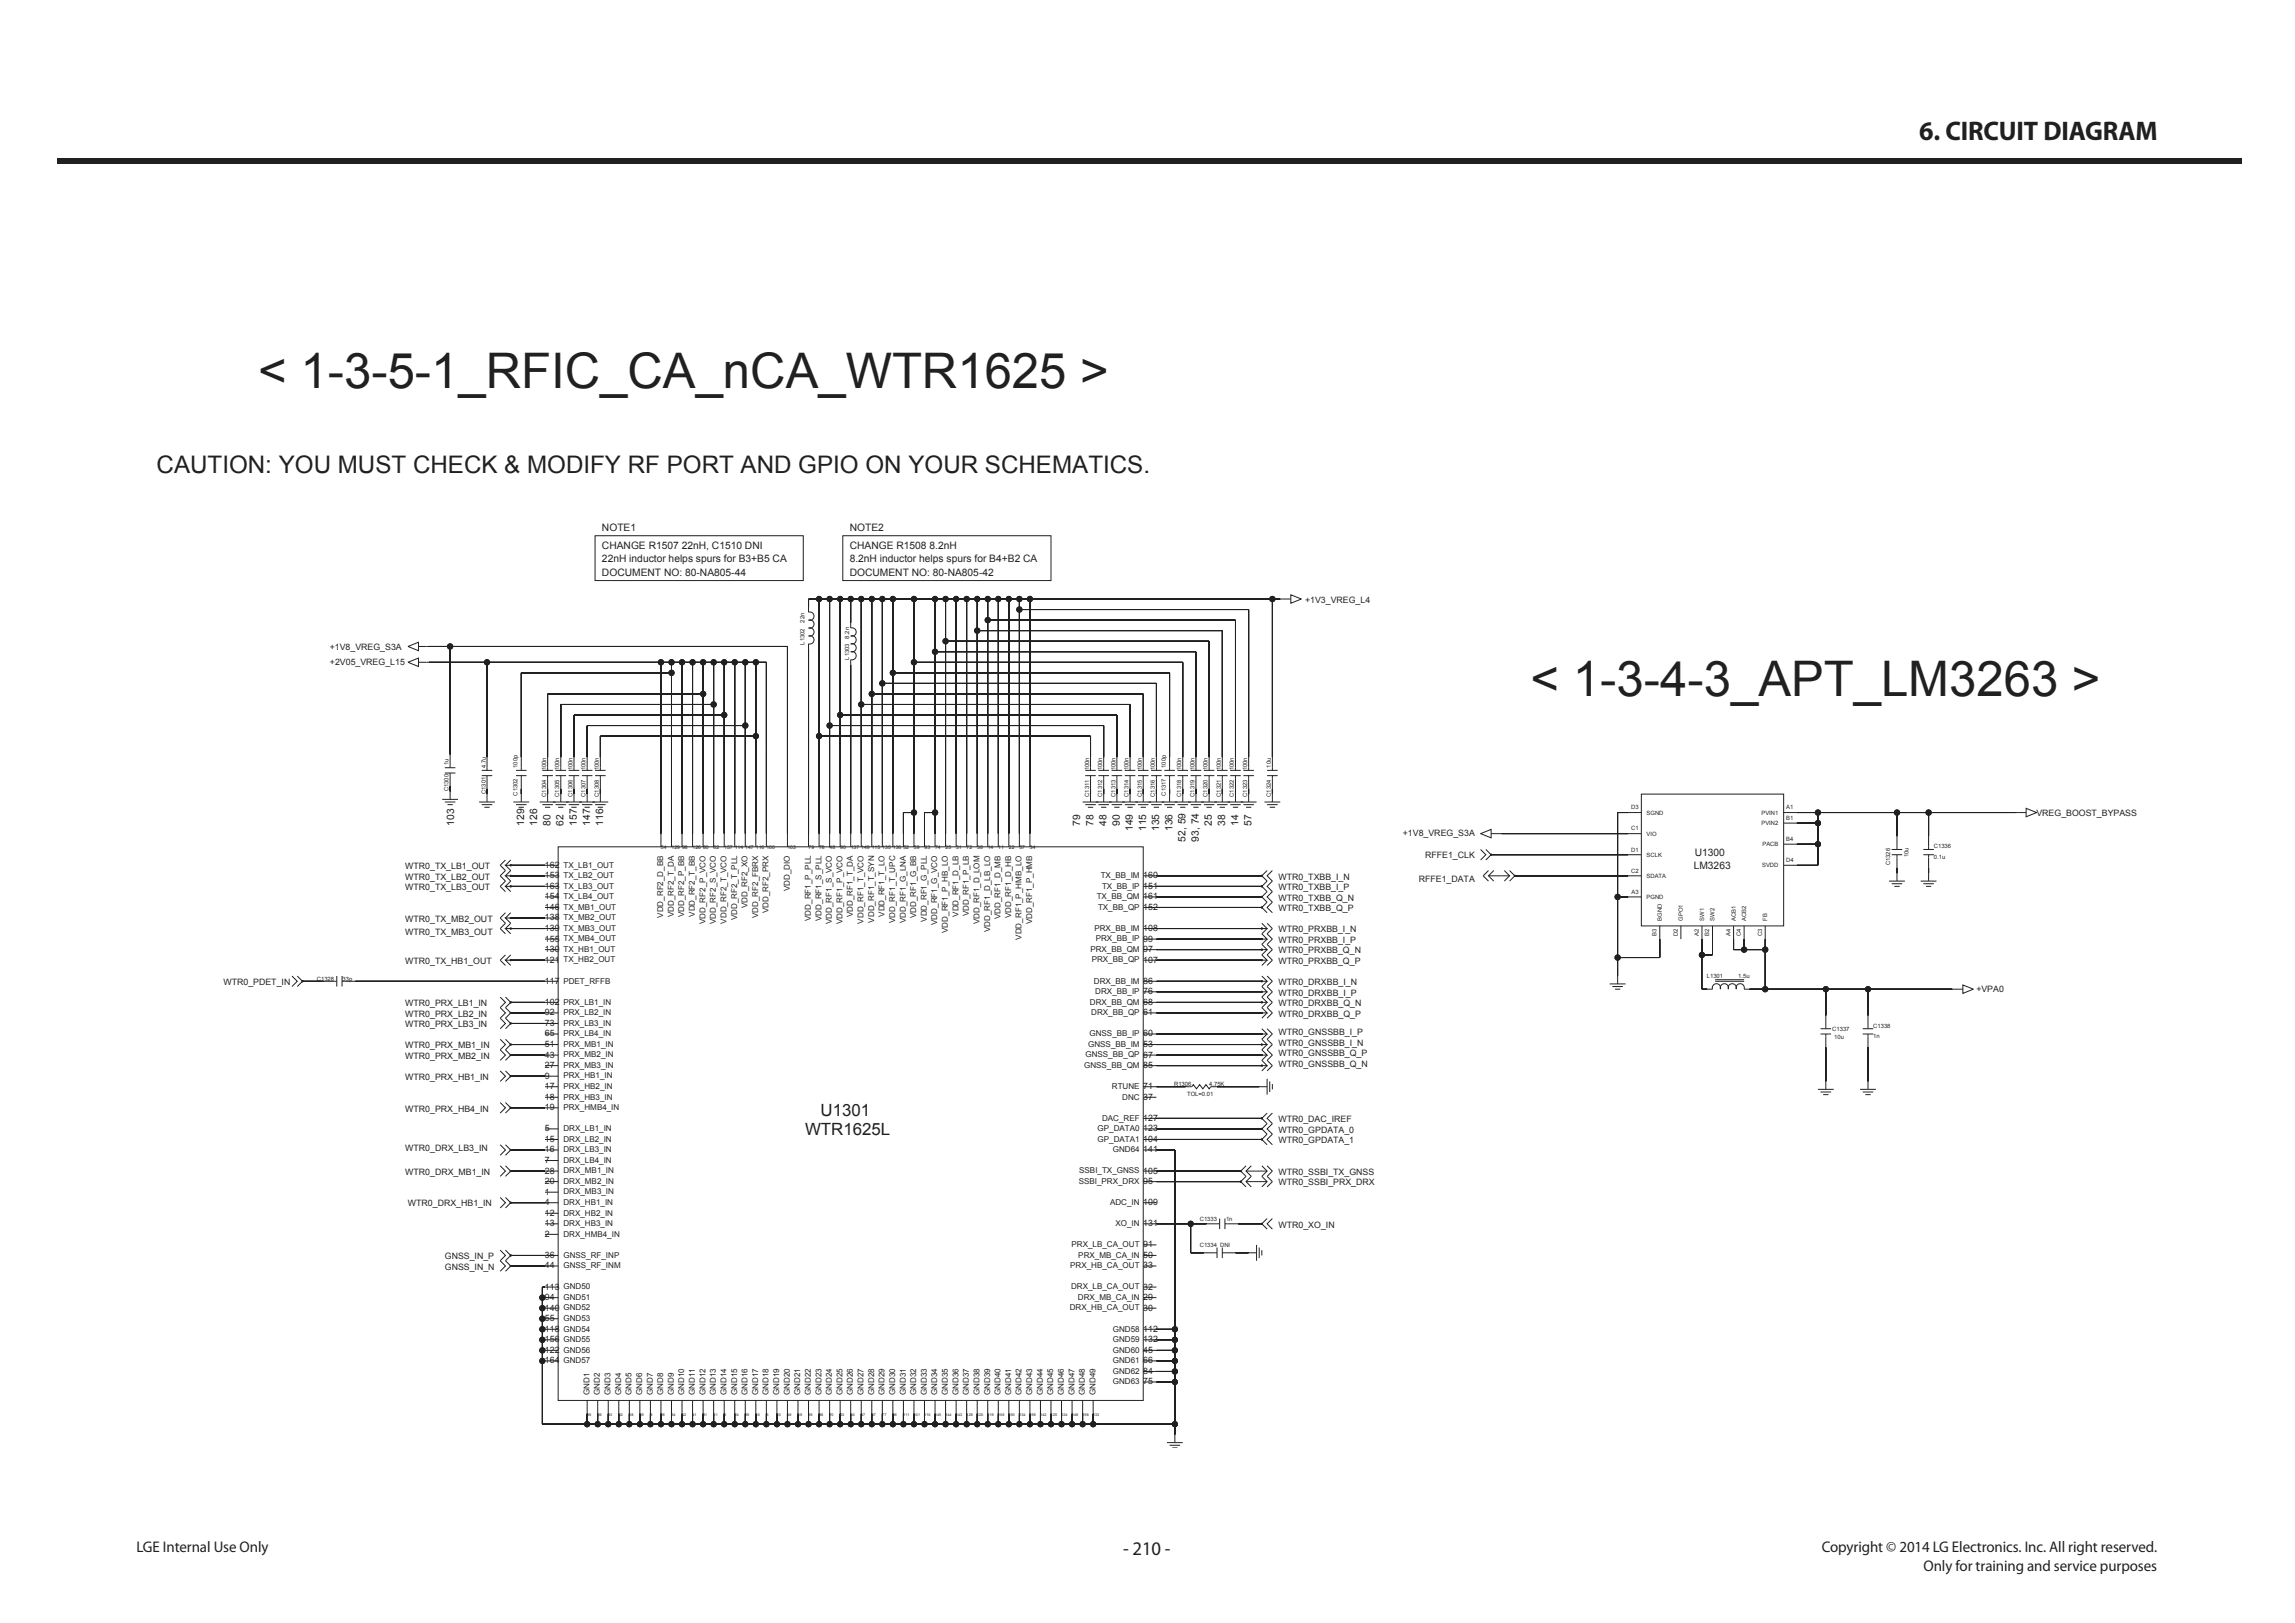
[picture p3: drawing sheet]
<svg xmlns="http://www.w3.org/2000/svg" width="420mm" height="297mm" viewBox="0 0 420 297" stroke-linecap="round" stroke-linejoin="round" font-family="sans-serif">
<defs><g id="words">
<g font-size="9" fill="#231f20">
<text x="47.3" y="71">&lt; 1-3-5-1_RFIC_CA_nCA_WTR1625 &gt;</text>
<text x="280.2" y="127.3">&lt; 1-3-4-3_APT_LM3263 &gt;</text>
</g>
<text font-size="4.9" fill="#231f20" x="351.4" y="25.7">6. CIRCUIT DIAGRAM</text>
<text font-size="4.4" fill="#231f20" x="28.7" y="86.5">CAUTION: YOU MUST CHECK &amp; MODIFY RF PORT AND GPIO ON YOUR SCHEMATICS.</text>
<text font-size="3.5" fill="#231f20" x="205.6" y="284.6">- 210 -</text>
<g font-size="3.1" fill="#231f20">
<text x="147.4" y="207.7">WTR1625L</text>
<text x="150.2" y="204.3">U1301</text>
</g>
<g font-size="2.8" fill="#231f20">
<text x="25" y="284.1">LGE Internal Use Only</text>
<text x="333.5" y="284.1">Copyright © 2014 LG Electronics. Inc. All right reserved.</text>
<text x="352.2" y="287.5">Only for training and service purposes</text>
</g>
<g font-size="1.9" fill="#231f20">
<text x="110.2" y="100.5">CHANGE R1507 22nH, C1510 DNI</text>
<text x="110.2" y="97.1">NOTE1</text>
<text x="155.6" y="100.5">CHANGE R1508 8.2nH</text>
<text x="155.6" y="97.1">NOTE2</text>
<text x="110.2" y="105.3">DOCUMENT NO: 80-NA805-44</text>
<text x="110.2" y="102.9">22nH inductor helps spurs for B3+B5 CA</text>
<text x="155.6" y="102.9">8.2nH inductor helps spurs for B4+B2 CA</text>
<text x="155.6" y="105.3">DOCUMENT NO: 80-NA805-42</text>
<text x="83.2" y="151.1" transform="rotate(-90 83.2 151.1)">103</text>
<text x="96" y="151.1" transform="rotate(-90 96 151.1)">129</text>
<text x="98.4" y="151.1" transform="rotate(-90 98.4 151.1)">126</text>
<text x="100.8" y="151.1" transform="rotate(-90 100.8 151.1)">80</text>
<text x="103.2" y="151.1" transform="rotate(-90 103.2 151.1)">62</text>
<text x="105.6" y="151.1" transform="rotate(-90 105.6 151.1)">157</text>
<text x="108" y="151.1" transform="rotate(-90 108 151.1)">147</text>
<text x="110.4" y="151.1" transform="rotate(-90 110.4 151.1)">116</text>
<text x="197.8" y="151.1" transform="rotate(-90 197.8 151.1)">79</text>
<text x="200.2" y="151.1" transform="rotate(-90 200.2 151.1)">78</text>
<text x="202.6" y="151.1" transform="rotate(-90 202.6 151.1)">48</text>
<text x="205" y="151.1" transform="rotate(-90 205 151.1)">90</text>
<text x="207.4" y="152.1" transform="rotate(-90 207.4 152.1)">149</text>
<text x="209.8" y="152.1" transform="rotate(-90 209.8 152.1)">115</text>
<text x="212.2" y="152.1" transform="rotate(-90 212.2 152.1)">135</text>
<text x="214.6" y="152.1" transform="rotate(-90 214.6 152.1)">136</text>
<text x="217.1" y="154" transform="rotate(-90 217.1 154)">52, 59</text>
<text x="219.5" y="154" transform="rotate(-90 219.5 154)">93, 74</text>
<text x="221.9" y="151.1" transform="rotate(-90 221.9 151.1)">25</text>
<text x="224.3" y="151.1" transform="rotate(-90 224.3 151.1)">38</text>
<text x="226.7" y="151.1" transform="rotate(-90 226.7 151.1)">14</text>
<text x="229.1" y="151.1" transform="rotate(-90 229.1 151.1)">57</text>
<text x="310.1" y="159">LM3263</text>
<text x="310.3" y="156.6">U1300</text>
</g>
<g font-size="1.6" fill="#231f20">
<text x="238.9" y="110.3">+1V3_VREG_L4</text>
<text x="60.4" y="118.9">+1V8_VREG_S3A</text>
<text x="60.4" y="121.7">+2V05_VREG_L15</text>
<text x="372.8" y="149.3">VREG_BOOST_BYPASS</text>
<text x="256.8" y="153">+1V8_VREG_S3A</text>
<text x="74.2" y="159">WTR0_TX_LB1_OUT</text>
<text x="74.2" y="161">WTR0_TX_LB2_OUT</text>
<text x="99.8" y="160.7">153</text>
<text x="99.8" y="158.8">162</text>
<text x="209.3" y="160.7">160</text>
<text x="234.1" y="161">WTR0_TXBB_I_N</text>
<text x="259.7" y="161.5">RFFE1_DATA</text>
<text x="260.9" y="157.1">RFFE1_CLK</text>
<text x="74.2" y="162.9">WTR0_TX_LB3_OUT</text>
<text x="99.8" y="166.5">146</text>
<text x="99.8" y="164.6">154</text>
<text x="99.8" y="162.7">163</text>
<text x="209.3" y="164.6">161</text>
<text x="209.3" y="166.5">152</text>
<text x="209.3" y="162.7">151</text>
<text x="234.1" y="162.9">WTR0_TXBB_I_P</text>
<text x="234.1" y="164.8">WTR0_TXBB_Q_N</text>
<text x="234.1" y="166.8">WTR0_TXBB_Q_P</text>
<text x="74.2" y="168.7">WTR0_TX_MB2_OUT</text>
<text x="74.2" y="171.1">WTR0_TX_MB3_OUT</text>
<text x="99.8" y="172.3">155</text>
<text x="99.8" y="170.4">139</text>
<text x="99.8" y="168.5">138</text>
<text x="209.3" y="170.4">108</text>
<text x="209.3" y="172.3">99</text>
<text x="234.1" y="172.5">WTR0_PRXBB_I_P</text>
<text x="234.1" y="170.6">WTR0_PRXBB_I_N</text>
<text x="74.2" y="176.4">WTR0_TX_HB1_OUT</text>
<text x="99.8" y="176.2">121</text>
<text x="99.8" y="174.3">130</text>
<text x="209.3" y="174.3">97</text>
<text x="209.3" y="176.2">107</text>
<text x="234.1" y="174.5">WTR0_PRXBB_Q_N</text>
<text x="234.1" y="176.4">WTR0_PRXBB_Q_P</text>
<text x="40.9" y="180.3">WTR0_PDET_IN</text>
<text x="74.2" y="184.1">WTR0_PRX_LB1_IN</text>
<text x="99.8" y="185.8">92</text>
<text x="99.8" y="183.9">102</text>
<text x="99.8" y="180">117</text>
<text x="209.3" y="183.9">68</text>
<text x="209.3" y="185.8">61</text>
<text x="209.3" y="180">86</text>
<text x="209.3" y="182">76</text>
<text x="234.1" y="180.3">WTR0_DRXBB_I_N</text>
<text x="234.1" y="182.2">WTR0_DRXBB_I_P</text>
<text x="234.1" y="184.1">WTR0_DRXBB_Q_N</text>
<text x="361.8" y="181.6">+VPA0</text>
<text x="74.2" y="188">WTR0_PRX_LB3_IN</text>
<text x="74.2" y="186.1">WTR0_PRX_LB2_IN</text>
<text x="74.2" y="191.8">WTR0_PRX_MB1_IN</text>
<text x="99.8" y="191.6">51</text>
<text x="99.8" y="189.7">65</text>
<text x="99.8" y="187.8">73</text>
<text x="209.3" y="191.6">53</text>
<text x="209.3" y="189.7">60</text>
<text x="234.1" y="189.4">WTR0_GNSSBB_I_P</text>
<text x="234.1" y="191.4">WTR0_GNSSBB_I_N</text>
<text x="234.1" y="186.1">WTR0_DRXBB_Q_P</text>
<text x="74.2" y="197.6">WTR0_PRX_HB1_IN</text>
<text x="74.2" y="193.8">WTR0_PRX_MB2_IN</text>
<text x="99.8" y="197.4">9</text>
<text x="99.8" y="195.5">27</text>
<text x="99.8" y="193.6">43</text>
<text x="209.3" y="195.5">85</text>
<text x="209.3" y="193.6">67</text>
<text x="234.1" y="193.3">WTR0_GNSSBB_Q_P</text>
<text x="234.1" y="195.2">WTR0_GNSSBB_Q_N</text>
<text x="74.2" y="203.4">WTR0_PRX_HB4_IN</text>
<text x="99.8" y="203.2">19</text>
<text x="99.8" y="201.3">18</text>
<text x="99.8" y="199.3">17</text>
<text x="209.3" y="201.3">37</text>
<text x="209.3" y="199.3">71</text>
<text x="99.8" y="209">15</text>
<text x="99.8" y="207.1">5</text>
<text x="209.3" y="207.1">123</text>
<text x="209.3" y="209">104</text>
<text x="209.3" y="205.1">127</text>
<text x="234.1" y="209.2">WTR0_GPDATA_1</text>
<text x="234.1" y="207.3">WTR0_GPDATA_0</text>
<text x="234.1" y="205.4">WTR0_DAC_IREF</text>
<text x="74.2" y="215">WTR0_DRX_MB1_IN</text>
<text x="74.2" y="210.7">WTR0_DRX_LB3_IN</text>
<text x="99.8" y="214.8">28</text>
<text x="99.8" y="212.9">7</text>
<text x="99.8" y="210.9">16</text>
<text x="209.3" y="214.8">105</text>
<text x="209.3" y="210.9">141</text>
<text x="234.1" y="215">WTR0_SSBI_TX_GNSS</text>
<text x="74.7" y="220.8">WTR0_DRX_HB1_IN</text>
<text x="99.8" y="220.6">4</text>
<text x="99.8" y="218.6">1</text>
<text x="99.8" y="216.7">20</text>
<text x="209.3" y="216.7">95</text>
<text x="209.3" y="220.6">109</text>
<text x="234.1" y="216.9">WTR0_SSBI_PRX_DRX</text>
<text x="99.8" y="226.4">2</text>
<text x="99.8" y="224.4">13</text>
<text x="99.8" y="222.5">12</text>
<text x="209.3" y="224.4">131</text>
<text x="234.1" y="224.7">WTR0_XO_IN</text>
<text x="81.4" y="232.4">GNSS_IN_N</text>
<text x="81.4" y="230.4">GNSS_IN_P</text>
<text x="99.8" y="232.2">44</text>
<text x="99.8" y="230.2">36</text>
<text x="209.3" y="232.2">33</text>
<text x="209.3" y="230.2">50</text>
<text x="209.3" y="228.3">91</text>
<text x="99.8" y="239.9">140</text>
<text x="99.8" y="237.9">94</text>
<text x="99.8" y="236">113</text>
<text x="209.3" y="239.9">30</text>
<text x="209.3" y="237.9">29</text>
<text x="209.3" y="236">32</text>
<text x="99.8" y="245.7">156</text>
<text x="99.8" y="243.7">118</text>
<text x="99.8" y="241.8">55</text>
<text x="209.3" y="245.7">132</text>
<text x="209.3" y="243.7">112</text>
<text x="99.8" y="249.5">164</text>
<text x="99.8" y="247.6">122</text>
<text x="209.3" y="251.5">84</text>
<text x="209.3" y="249.5">66</text>
<text x="209.3" y="247.6">45</text>
<text x="209.3" y="253.4">75</text>
</g>
<g font-size="1.5" fill="#231f20">
<text x="103.2" y="158.8">TX_LB1_OUT</text>
<text x="103.2" y="160.7">TX_LB2_OUT</text>
<text x="201.5" y="160.7">TX_BB_IM</text>
<text x="103.2" y="162.6">TX_LB3_OUT</text>
<text x="103.2" y="164.6">TX_LB4_OUT</text>
<text x="103.2" y="166.5">TX_MB1_OUT</text>
<text x="121.4" y="168" transform="rotate(-90 121.4 168)">VDD_RF2_D_BB</text>
<text x="123.3" y="167.9" transform="rotate(-90 123.3 167.9)">VDD_RF2_T_DA</text>
<text x="125.3" y="167.9" transform="rotate(-90 125.3 167.9)">VDD_RF2_P_BB</text>
<text x="127.2" y="167.8" transform="rotate(-90 127.2 167.8)">VDD_RF2_T_BB</text>
<text x="136.9" y="166.2" transform="rotate(-90 136.9 166.2)">VDD_RF2_XO</text>
<text x="140.7" y="167.1" transform="rotate(-90 140.7 167.1)">VDD_RF2_PRX</text>
<text x="144.6" y="163.1" transform="rotate(-90 144.6 163.1)">VDD_DIO</text>
<text x="156.2" y="167.9" transform="rotate(-90 156.2 167.9)">VDD_RF1_T_DA</text>
<text x="161.9" y="167.8" transform="rotate(-90 161.9 167.8)">VDD_RF1_T_LO</text>
<text x="175.5" y="167.8" transform="rotate(-90 175.5 167.8)">VDD_RF1_D_LB</text>
<text x="177.4" y="167.7" transform="rotate(-90 177.4 167.7)">VDD_RF1_P_LB</text>
<text x="200.8" y="164.6">TX_BB_QM</text>
<text x="201" y="166.5">TX_BB_QP</text>
<text x="201.8" y="162.6">TX_BB_IP</text>
<text x="103.2" y="168.4">TX_MB2_OUT</text>
<text x="103.2" y="170.4">TX_MB3_OUT</text>
<text x="103.2" y="172.3">TX_MB4_OUT</text>
<text x="129.1" y="169.1" transform="rotate(-90 129.1 169.1)">VDD_RF2_P_VCO</text>
<text x="131.1" y="169.1" transform="rotate(-90 131.1 169.1)">VDD_RF2_S_VCO</text>
<text x="133" y="169" transform="rotate(-90 133 169)">VDD_RF2_T_VCO</text>
<text x="134.9" y="168.5" transform="rotate(-90 134.9 168.5)">VDD_RF2_T_PLL</text>
<text x="138.8" y="168" transform="rotate(-90 138.8 168)">VDD_RF2_FBRX</text>
<text x="148.4" y="168.5" transform="rotate(-90 148.4 168.5)">VDD_RF1_P_PLL</text>
<text x="150.4" y="168.5" transform="rotate(-90 150.4 168.5)">VDD_RF1_S_PLL</text>
<text x="152.3" y="169.1" transform="rotate(-90 152.3 169.1)">VDD_RF1_S_VCO</text>
<text x="154.2" y="169.1" transform="rotate(-90 154.2 169.1)">VDD_RF1_P_VCO</text>
<text x="158.1" y="169" transform="rotate(-90 158.1 169)">VDD_RF1_T_VCO</text>
<text x="160" y="168.9" transform="rotate(-90 160 168.9)">VDD_RF1_T_SYN</text>
<text x="163.9" y="168.9" transform="rotate(-90 163.9 168.9)">VDD_RF1_T_UPC</text>
<text x="165.8" y="169" transform="rotate(-90 165.8 169)">VDD_RF1_G_LNA</text>
<text x="167.7" y="168" transform="rotate(-90 167.7 168)">VDD_RF1_G_BB</text>
<text x="169.7" y="168.7" transform="rotate(-90 169.7 168.7)">VDD_RF1_G_PLL</text>
<text x="171.6" y="169.3" transform="rotate(-90 171.6 169.3)">VDD_RF1_G_VCO</text>
<text x="173.5" y="170.8" transform="rotate(-90 173.5 170.8)">VDD_RF1_P_HB_LO</text>
<text x="179.3" y="169.2" transform="rotate(-90 179.3 169.2)">VDD_RF1_D_LOM</text>
<text x="181.2" y="170.6" transform="rotate(-90 181.2 170.6)">VDD_RF1_D_LB_LO</text>
<text x="183.2" y="168.2" transform="rotate(-90 183.2 168.2)">VDD_RF1_D_MB</text>
<text x="185.1" y="168" transform="rotate(-90 185.1 168)">VDD_RF1_D_HB</text>
<text x="187" y="172" transform="rotate(-90 187 172)">VDD_RF1_P_HMB_LO</text>
<text x="189" y="169.2" transform="rotate(-90 189 169.2)">VDD_RF1_P_HMB</text>
<text x="200.4" y="170.4">PRX_BB_IM</text>
<text x="200.6" y="172.3">PRX_BB_IP</text>
<text x="103.2" y="174.2">TX_HB1_OUT</text>
<text x="103.2" y="176.1">TX_HB2_OUT</text>
<text x="199.6" y="174.2">PRX_BB_QM</text>
<text x="199.9" y="176.1">PRX_BB_QP</text>
<text x="103.2" y="180">PDET_RFFB</text>
<text x="103.2" y="183.9">PRX_LB1_IN</text>
<text x="103.2" y="185.8">PRX_LB2_IN</text>
<text x="199.5" y="183.9">DRX_BB_QM</text>
<text x="199.8" y="185.8">DRX_BB_QP</text>
<text x="200.3" y="180">DRX_BB_IM</text>
<text x="200.5" y="181.9">DRX_BB_IP</text>
<text x="103.2" y="187.7">PRX_LB3_IN</text>
<text x="103.2" y="189.7">PRX_LB4_IN</text>
<text x="103.2" y="191.6">PRX_MB1_IN</text>
<text x="199.2" y="191.6">GNSS_BB_IM</text>
<text x="199.5" y="189.7">GNSS_BB_IP</text>
<text x="103.2" y="193.5">PRX_MB2_IN</text>
<text x="103.2" y="195.4">PRX_MB3_IN</text>
<text x="103.2" y="197.4">PRX_HB1_IN</text>
<text x="198.5" y="195.4">GNSS_BB_QM</text>
<text x="198.7" y="193.5">GNSS_BB_QP</text>
<text x="103.2" y="199.3">PRX_HB2_IN</text>
<text x="103.2" y="201.2">PRX_HB3_IN</text>
<text x="103.2" y="203.2">PRX_HMB4_IN</text>
<text x="203.6" y="199.3">RTUNE</text>
<text x="205.4" y="201.2">DNC</text>
<text x="103.2" y="207">DRX_LB1_IN</text>
<text x="103.2" y="209">DRX_LB2_IN</text>
<text x="200.9" y="209">GP_DATA1</text>
<text x="200.9" y="207">GP_DATA0</text>
<text x="201.8" y="205.1">DAC_REF</text>
<text x="103.2" y="210.9">DRX_LB3_IN</text>
<text x="103.2" y="212.8">DRX_LB4_IN</text>
<text x="103.2" y="214.7">DRX_MB1_IN</text>
<text x="197.6" y="214.7">SSBI_TX_GNSS</text>
<text x="203.7" y="210.9">GND64</text>
<text x="103.2" y="216.7">DRX_MB2_IN</text>
<text x="103.2" y="218.6">DRX_MB3_IN</text>
<text x="103.2" y="220.5">DRX_HB1_IN</text>
<text x="197.5" y="216.7">SSBI_PRX_DRX</text>
<text x="203.2" y="220.5">ADC_IN</text>
<text x="103.2" y="222.5">DRX_HB2_IN</text>
<text x="103.2" y="224.4">DRX_HB3_IN</text>
<text x="103.2" y="226.3">DRX_HMB4_IN</text>
<text x="204.2" y="224.4">XO_IN</text>
<text x="103.2" y="230.2">GNSS_RF_INP</text>
<text x="103.2" y="232.1">GNSS_RF_INM</text>
<text x="195.9" y="232.1">PRX_HB_CA_OUT</text>
<text x="196.2" y="228.3">PRX_LB_CA_OUT</text>
<text x="197.4" y="230.2">PRX_MB_CA_IN</text>
<text x="103.2" y="236">GND50</text>
<text x="103.2" y="237.9">GND51</text>
<text x="103.2" y="239.8">GND52</text>
<text x="195.9" y="239.8">DRX_HB_CA_OUT</text>
<text x="196.1" y="236">DRX_LB_CA_OUT</text>
<text x="197.3" y="237.9">DRX_MB_CA_IN</text>
<text x="103.2" y="241.8">GND53</text>
<text x="103.2" y="243.7">GND54</text>
<text x="103.2" y="245.6">GND55</text>
<text x="203.7" y="243.7">GND58</text>
<text x="203.7" y="245.6">GND59</text>
<text x="103.2" y="247.6">GND56</text>
<text x="103.2" y="249.5">GND57</text>
<text x="203.7" y="247.6">GND60</text>
<text x="203.7" y="249.5">GND61</text>
<text x="203.7" y="251.4">GND62</text>
<text x="107.9" y="255.3" transform="rotate(-90 107.9 255.3)">GND1</text>
<text x="109.8" y="255.3" transform="rotate(-90 109.8 255.3)">GND2</text>
<text x="111.8" y="255.3" transform="rotate(-90 111.8 255.3)">GND3</text>
<text x="113.7" y="255.3" transform="rotate(-90 113.7 255.3)">GND4</text>
<text x="115.6" y="255.3" transform="rotate(-90 115.6 255.3)">GND5</text>
<text x="117.6" y="255.3" transform="rotate(-90 117.6 255.3)">GND6</text>
<text x="119.5" y="255.3" transform="rotate(-90 119.5 255.3)">GND7</text>
<text x="121.4" y="255.3" transform="rotate(-90 121.4 255.3)">GND8</text>
<text x="123.3" y="255.3" transform="rotate(-90 123.3 255.3)">GND9</text>
<text x="125.3" y="255.3" transform="rotate(-90 125.3 255.3)">GND10</text>
<text x="127.2" y="255.3" transform="rotate(-90 127.2 255.3)">GND11</text>
<text x="129.1" y="255.3" transform="rotate(-90 129.1 255.3)">GND12</text>
<text x="131.1" y="255.3" transform="rotate(-90 131.1 255.3)">GND13</text>
<text x="133" y="255.3" transform="rotate(-90 133 255.3)">GND14</text>
<text x="134.9" y="255.3" transform="rotate(-90 134.9 255.3)">GND15</text>
<text x="136.9" y="255.3" transform="rotate(-90 136.9 255.3)">GND16</text>
<text x="138.8" y="255.3" transform="rotate(-90 138.8 255.3)">GND17</text>
<text x="140.7" y="255.3" transform="rotate(-90 140.7 255.3)">GND18</text>
<text x="142.6" y="255.3" transform="rotate(-90 142.6 255.3)">GND19</text>
<text x="144.6" y="255.3" transform="rotate(-90 144.6 255.3)">GND20</text>
<text x="146.5" y="255.3" transform="rotate(-90 146.5 255.3)">GND21</text>
<text x="148.4" y="255.3" transform="rotate(-90 148.4 255.3)">GND22</text>
<text x="150.4" y="255.3" transform="rotate(-90 150.4 255.3)">GND23</text>
<text x="152.3" y="255.3" transform="rotate(-90 152.3 255.3)">GND24</text>
<text x="154.2" y="255.3" transform="rotate(-90 154.2 255.3)">GND25</text>
<text x="156.2" y="255.3" transform="rotate(-90 156.2 255.3)">GND26</text>
<text x="158.1" y="255.3" transform="rotate(-90 158.1 255.3)">GND27</text>
<text x="160" y="255.3" transform="rotate(-90 160 255.3)">GND28</text>
<text x="161.9" y="255.3" transform="rotate(-90 161.9 255.3)">GND29</text>
<text x="163.9" y="255.3" transform="rotate(-90 163.9 255.3)">GND30</text>
<text x="165.8" y="255.3" transform="rotate(-90 165.8 255.3)">GND31</text>
<text x="167.7" y="255.3" transform="rotate(-90 167.7 255.3)">GND32</text>
<text x="169.7" y="255.3" transform="rotate(-90 169.7 255.3)">GND33</text>
<text x="171.6" y="255.3" transform="rotate(-90 171.6 255.3)">GND34</text>
<text x="173.5" y="255.3" transform="rotate(-90 173.5 255.3)">GND35</text>
<text x="175.5" y="255.3" transform="rotate(-90 175.5 255.3)">GND36</text>
<text x="177.4" y="255.3" transform="rotate(-90 177.4 255.3)">GND37</text>
<text x="179.3" y="255.3" transform="rotate(-90 179.3 255.3)">GND38</text>
<text x="181.2" y="255.3" transform="rotate(-90 181.2 255.3)">GND39</text>
<text x="183.2" y="255.3" transform="rotate(-90 183.2 255.3)">GND40</text>
<text x="185.1" y="255.3" transform="rotate(-90 185.1 255.3)">GND41</text>
<text x="187" y="255.3" transform="rotate(-90 187 255.3)">GND42</text>
<text x="189" y="255.3" transform="rotate(-90 189 255.3)">GND43</text>
<text x="190.9" y="255.3" transform="rotate(-90 190.9 255.3)">GND44</text>
<text x="192.8" y="255.3" transform="rotate(-90 192.8 255.3)">GND45</text>
<text x="194.8" y="255.3" transform="rotate(-90 194.8 255.3)">GND46</text>
<text x="196.7" y="255.3" transform="rotate(-90 196.7 255.3)">GND47</text>
<text x="198.6" y="255.3" transform="rotate(-90 198.6 255.3)">GND48</text>
<text x="200.5" y="255.3" transform="rotate(-90 200.5 255.3)">GND49</text>
<text x="203.7" y="253.3">GND63</text>
</g>
<g font-size="1.1" fill="#231f20">
<text x="147.3" y="114" transform="rotate(-90 147.3 114)">22n</text>
<text x="147.3" y="118" transform="rotate(-90 147.3 118)">L1302</text>
<text x="155.5" y="116.9" transform="rotate(-90 155.5 116.9)">8.2n</text>
<text x="155.5" y="120.7" transform="rotate(-90 155.5 120.7)">L1303</text>
<text x="82.1" y="140" transform="rotate(-90 82.1 140)">1u</text>
<text x="88.9" y="140.5" transform="rotate(-90 88.9 140.5)">4.7u</text>
<text x="94.8" y="140.5" transform="rotate(-90 94.8 140.5)">100p</text>
<text x="100" y="141" transform="rotate(-90 100 141)">100n</text>
<text x="102.4" y="141" transform="rotate(-90 102.4 141)">100n</text>
<text x="104.8" y="141" transform="rotate(-90 104.8 141)">100n</text>
<text x="107.2" y="141" transform="rotate(-90 107.2 141)">100n</text>
<text x="109.6" y="141" transform="rotate(-90 109.6 141)">100n</text>
<text x="199.4" y="141" transform="rotate(-90 199.4 141)">100n</text>
<text x="201.8" y="141" transform="rotate(-90 201.8 141)">100n</text>
<text x="204.2" y="141" transform="rotate(-90 204.2 141)">100n</text>
<text x="206.6" y="141" transform="rotate(-90 206.6 141)">100n</text>
<text x="209" y="141" transform="rotate(-90 209 141)">100n</text>
<text x="211.4" y="141" transform="rotate(-90 211.4 141)">100n</text>
<text x="213.4" y="140.5" transform="rotate(-90 213.4 140.5)">100p</text>
<text x="216.3" y="141" transform="rotate(-90 216.3 141)">100n</text>
<text x="218.7" y="141" transform="rotate(-90 218.7 141)">100n</text>
<text x="221.1" y="141" transform="rotate(-90 221.1 141)">100n</text>
<text x="223.5" y="141" transform="rotate(-90 223.5 141)">100n</text>
<text x="225.9" y="141" transform="rotate(-90 225.9 141)">100n</text>
<text x="228.3" y="141" transform="rotate(-90 228.3 141)">100n</text>
<text x="232.7" y="140.5" transform="rotate(-90 232.7 140.5)">10u</text>
<text x="82.1" y="144.9" transform="rotate(-90 82.1 144.9)">C1300</text>
<text x="88.9" y="145.3" transform="rotate(-90 88.9 145.3)">C1301</text>
<text x="94.8" y="145.6" transform="rotate(-90 94.8 145.6)">C1302</text>
<text x="100" y="145.8" transform="rotate(-90 100 145.8)">C1304</text>
<text x="102.4" y="145.8" transform="rotate(-90 102.4 145.8)">C1305</text>
<text x="104.8" y="145.8" transform="rotate(-90 104.8 145.8)">C1306</text>
<text x="107.2" y="145.8" transform="rotate(-90 107.2 145.8)">C1307</text>
<text x="109.6" y="145.8" transform="rotate(-90 109.6 145.8)">C1308</text>
<text x="199.4" y="145.8" transform="rotate(-90 199.4 145.8)">C1311</text>
<text x="201.8" y="145.8" transform="rotate(-90 201.8 145.8)">C1312</text>
<text x="204.2" y="145.8" transform="rotate(-90 204.2 145.8)">C1313</text>
<text x="206.6" y="145.8" transform="rotate(-90 206.6 145.8)">C1314</text>
<text x="209" y="145.8" transform="rotate(-90 209 145.8)">C1315</text>
<text x="211.4" y="145.8" transform="rotate(-90 211.4 145.8)">C1316</text>
<text x="213.4" y="145.6" transform="rotate(-90 213.4 145.6)">C1317</text>
<text x="216.3" y="145.8" transform="rotate(-90 216.3 145.8)">C1318</text>
<text x="218.7" y="145.8" transform="rotate(-90 218.7 145.8)">C1319</text>
<text x="221.1" y="145.8" transform="rotate(-90 221.1 145.8)">C1320</text>
<text x="223.5" y="145.8" transform="rotate(-90 223.5 145.8)">C1321</text>
<text x="225.9" y="145.8" transform="rotate(-90 225.9 145.8)">C1322</text>
<text x="228.3" y="145.8" transform="rotate(-90 228.3 145.8)">C1323</text>
<text x="232.7" y="145.8" transform="rotate(-90 232.7 145.8)">C1324</text>
<text x="298.6" y="148.1">D3</text>
<text x="301.5" y="149.1">SGND</text>
<text x="322.5" y="149.1">PVIN1</text>
<text x="327" y="148.1">A1</text>
<text x="298.6" y="152">C1</text>
<text x="298.6" y="155.9">D1</text>
<text x="301.5" y="153">VIO</text>
<text x="322.5" y="151">PVIN2</text>
<text x="322.7" y="154.9">PACB</text>
<text x="327" y="150.1">B1</text>
<text x="327" y="153.9">B4</text>
<text x="354" y="155.3">C1336</text>
<text x="298.6" y="159.7">C2</text>
<text x="301.5" y="156.8">SCLK</text>
<text x="301.5" y="160.7">SDATA</text>
<text x="322.6" y="158.7">SVDD</text>
<text x="327" y="157.8">D4</text>
<text x="346.1" y="158.4" transform="rotate(-90 346.1 158.4)">C1326</text>
<text x="349.4" y="156.9" transform="rotate(-90 349.4 156.9)">10u</text>
<text x="354" y="157.2">0.1u</text>
<text x="298.7" y="163.6">A3</text>
<text x="301.5" y="164.5">PGND</text>
<text x="303.3" y="171.3" transform="rotate(-90 303.3 171.3)">B3</text>
<text x="304.3" y="168.5" transform="rotate(-90 304.3 168.5)">BGND</text>
<text x="307.1" y="171.3" transform="rotate(-90 307.1 171.3)">D2</text>
<text x="308.1" y="168.5" transform="rotate(-90 308.1 168.5)">GPO1</text>
<text x="311" y="171.3" transform="rotate(-90 311 171.3)">A2</text>
<text x="312" y="168.5" transform="rotate(-90 312 168.5)">SW1</text>
<text x="312.9" y="171.3" transform="rotate(-90 312.9 171.3)">B2</text>
<text x="313.9" y="168.5" transform="rotate(-90 313.9 168.5)">SW2</text>
<text x="316.8" y="171.3" transform="rotate(-90 316.8 171.3)">A4</text>
<text x="317.8" y="168.5" transform="rotate(-90 317.8 168.5)">ACB1</text>
<text x="318.7" y="171.3" transform="rotate(-90 318.7 171.3)">C4</text>
<text x="319.7" y="168.5" transform="rotate(-90 319.7 168.5)">ACB2</text>
<text x="322.6" y="171.3" transform="rotate(-90 322.6 171.3)">C3</text>
<text x="323.6" y="168.5" transform="rotate(-90 323.6 168.5)">FB</text>
<text x="58" y="179.6">C1328</text>
<text x="62.7" y="179.6">33p</text>
<text x="312.5" y="178.9">L1301</text>
<text x="318.2" y="178.9">1.5u</text>
<text x="335.4" y="188.7">C1337</text>
<text x="335.8" y="190.2">10u</text>
<text x="342.9" y="190">1n</text>
<text x="342.9" y="188.1">C1338</text>
<text x="215" y="198.7">R1306</text>
<text x="217.3" y="200.6">TOL=0.01</text>
<text x="221.4" y="198.7">4.75K</text>
<text x="219.6" y="223.5">C1333</text>
<text x="224.5" y="223.5">1n</text>
<text x="219.6" y="228.3">C1334 DNI</text>
</g>
<g font-size=".9" fill="#231f20">
<text x="121" y="155.4">54</text>
<text x="122.9" y="155.4">129</text>
<text x="124.9" y="155.4">98</text>
<text x="126.8" y="155.4">126</text>
<text x="128.7" y="155.4">80</text>
<text x="130.7" y="155.4">62</text>
<text x="132.6" y="155.4">157 114</text>
<text x="136.4" y="155.4">147</text>
<text x="138.4" y="155.4">116</text>
<text x="140.3" y="155.4">100</text>
<text x="144.2" y="155.4">103</text>
<text x="148" y="155.4">79</text>
<text x="150" y="155.4">78</text>
<text x="151.9" y="155.4">48</text>
<text x="153.8" y="155.4">90</text>
<text x="155.7" y="155.4">137</text>
<text x="157.7" y="155.4">149</text>
<text x="159.6" y="155.4">115 135</text>
<text x="163.5" y="155.4">136</text>
<text x="165.4" y="155.4">52</text>
<text x="167.3" y="155.4">59</text>
<text x="169.3" y="155.4">93</text>
<text x="171.2" y="155.4">74</text>
<text x="173.1" y="155.4">25</text>
<text x="175" y="155.4">31</text>
<text x="177" y="155.4">72</text>
<text x="178.9" y="155.4">38</text>
<text x="180.8" y="155.4">14</text>
<text x="182.8" y="155.4">11</text>
<text x="184.7" y="155.4">22</text>
<text x="186.6" y="155.4">57</text>
<text x="188.6" y="155.4">34</text>
</g>
<g font-size=".7" fill="#231f20">
<text x="107.5" y="259.2">89</text>
<text x="109.4" y="259.2">56</text>
<text x="111.4" y="259.2">83</text>
<text x="113.3" y="259.2">82</text>
<text x="115.2" y="259.2">58</text>
<text x="117.1" y="259.2">35</text>
<text x="119.1" y="259.2">8</text>
<text x="121" y="259.2">26</text>
<text x="122.9" y="259.2">64</text>
<text x="124.9" y="259.2">42</text>
<text x="126.8" y="259.2">41</text>
<text x="128.7" y="259.2">81</text>
<text x="130.7" y="259.2">21</text>
<text x="132.6" y="259.2">6</text>
<text x="134.5" y="259.2">24</text>
<text x="136.4" y="259.2">39</text>
<text x="138.4" y="259.2">10</text>
<text x="140.3" y="259.2">3</text>
<text x="142.2" y="259.2">23</text>
<text x="144.2" y="259.2">46</text>
<text x="146.1" y="259.2">49</text>
<text x="148" y="259.2">69</text>
<text x="150" y="259.2">88</text>
<text x="151.9" y="259.2">70</text>
<text x="153.8" y="259.2">63</text>
<text x="155.7" y="259.2">40</text>
<text x="157.7" y="259.2">47</text>
<text x="159.6" y="259.2">87</text>
<text x="161.5" y="259.2">77</text>
<text x="163.5" y="259.2">96</text>
<text x="165.4" y="259.2">111</text>
<text x="167.3" y="259.2">101</text>
<text x="169.3" y="259.2">110</text>
<text x="171.2" y="259.2">145</text>
<text x="173.1" y="259.2">144</text>
<text x="175" y="259.2">143</text>
<text x="177" y="259.2">128</text>
<text x="178.9" y="259.2">120</text>
<text x="180.8" y="259.2">119</text>
<text x="182.8" y="259.2">106</text>
<text x="184.7" y="259.2">150</text>
<text x="186.6" y="259.2">134</text>
<text x="188.6" y="259.2">159</text>
<text x="190.5" y="259.2">142</text>
<text x="192.4" y="259.2">125</text>
<text x="194.3" y="259.2">124</text>
<text x="196.3" y="259.2">148</text>
<text x="198.2" y="259.2">158</text>
<text x="200.1" y="259.2">133</text>
</g>
</g></defs>
<path d="M10.4 29h400v1h-400z" fill="#231f20"/>
<g fill="none" stroke="#231f20" stroke-width=".18">
<path d="M148 111.1v.9a.76 .76 0 0 1 1 .8 .76 .76 0 0 1-1 .7 .76 .76 0 0 1 1 .7 .76 .76 0 0 1-1 .7 .76 .76 0 0 1 1 .8 .76 .76 0 0 1-1 .7 .76 .76 0 0 1 1 .7 .76 .76 0 0 1-1 .7v1M204.5 138.6v2.4M203.5 141h1.9M203.5 142h1.9M204.5 142v2.4M298.1 148.7h2.4M298.1 156.4h2.4M298.1 152.6h2.4M300.5 145.3h26v24.2h-26zM326.5 148.7h2.5M326.5 154.5h2.5M326.5 158.4h2.5"/>
<path d="M326.5 150.6h2.5M369 148.7h1.9M370.9 147.9l2 .8-2 .8zM298.1 164.2h2.4M298.1 160.3h2.4M303.9 169.5v2.4M307.7 169.5v2.4M311.6 169.5v2.4M313.5 169.5v2.4M317.4 169.5v2.4M319.3 169.5v2.4M323.2 169.5v2.4"/>
<path d="M91.6 182.5l.9 1-.9 .9M92.5 182.5l1 1-1 .9"/>
</g>
<circle cx="93.5" cy="183.5" r=".1" fill="#231f20"/>
<g fill="none" stroke="#231f20" stroke-width=".18">
<path d="M102.7 138.6v2.4M101.7 141h1.9M101.7 142h1.9M102.7 142v2.4M346.3 155.5h2M346.3 156.4h2M347.3 159.8v1.5M347.3 153.1v2.4M347.3 156.4v2.4M92.5 161.3l-.9 .9 .9 1M93.5 162.2h-1l1 1M93.5 162.2h.1"/>
<path d="M93.5 161.3l-1 .9M345.8 161.3h2.9M346.3 161.7h2M346.8 162.2h1M333.3 188.3h1.9M333.3 189.2h1.9M334.3 185.9v2.4M334.3 189.2v2.5M340.5 199.4h2.9M341 199.9h1.9M341 188.3h1.9M341 189.2h1.9"/>
<path d="M342 197.9v1.5M342 185.9v2.4M342 189.2v2.5M357.4 181h2M359.4 180.3l1.9 .7-1.9 .8zM341.5 200.3h1M228.6 229.3h1.4M230 227.8v2.9M230.5 228.3v2M231 228.8v1"/>
<circle cx="93.5" cy="183.5" r=".1"/>
</g>
<circle cx="93.5" cy="162.2" r=".1" fill="#231f20"/>
<g fill="none" stroke="#231f20" stroke-width=".18">
<path d="M272.5 159.3l-1 1 1 1M273.5 159.3l-1 1 1 1M275.4 159.3l1 1-1 1M276.4 159.3l.9 1-.9 1M352.1 155.5h1.9M352.1 156.4h1.9M353.1 153.1v2.4M353.1 156.4v2.4M272.5 160.3h3.9M277.3 160.3h.1M332.8 199.4h2.9M333.3 199.9h1.9"/>
<path d="M334.3 197.9v1.5M333.8 200.3h.9"/>
<circle cx="93.5" cy="162.2" r=".1"/>
</g>
<circle cx="277.3" cy="160.3" r=".1" fill="#231f20"/>
<g fill="none" stroke="#231f20" stroke-width=".18">
<path d="M271.1 155.5l.9 .9-.9 1M272 155.5l1 .9-1 1"/>
<circle cx="277.3" cy="160.3" r=".1"/>
</g>
<circle cx="273" cy="156.4" r=".1" fill="#231f20"/>
<g fill="none" stroke="#231f20" stroke-width=".18">
<path d="M271.1 152.6l1.9-.8v1.5zM273 152.6h1.9M353.1 159.8v1.5M296.1 178.6v1.5M314 179.6h5.3M314 179.3h5.3M351.6 161.3h2.9M352.1 161.7h1.9M352.6 162.2h1M294.7 180.1h2.9M295.2 180.6h1.9M295.7 181h.9"/>
<path d="M312.6 181h.9M313.5 181a.76 .76 0 0 1 .7-1 .76 .76 0 0 1 .8 1 .76 .76 0 0 1 .7-1 .76 .76 0 0 1 .7 1 .76 .76 0 0 1 .7-1 .76 .76 0 0 1 .8 1 .76 .76 0 0 1 .7-1 .76 .76 0 0 1 .7 1M319.3 181h1M91.6 201.8l.9 1-.9 .9M92.5 201.8l1 1-1 .9"/>
<circle cx="273" cy="156.4" r=".1"/>
</g>
<circle cx="93.5" cy="202.8" r=".1" fill="#231f20"/>
<g fill="none" stroke="#231f20" stroke-width=".18">
<path d="M92.5 169l-.9 .9 .9 1M93.5 169.9h-1l1 1M93.5 169.9h.1M93.5 169l-1 .9"/>
<circle cx="93.5" cy="202.8" r=".1"/>
</g>
<circle cx="93.5" cy="169.9" r=".1" fill="#231f20"/>
<g fill="none" stroke="#231f20" stroke-width=".18">
<path d="M155.7 114v.9a.76 .76 0 0 1 1 .8 .76 .76 0 0 1-1 .7 .76 .76 0 0 1 1 .7 .76 .76 0 0 1-1 .7M155.7 117.8a.76 .76 0 0 1 1 .8 .76 .76 0 0 1-1 .7 .76 .76 0 0 1 1 .7 .76 .76 0 0 1-1 .7v1M100.3 138.6v2.4M105.1 138.6v2.4M107.5 138.6v2.4M109.9 138.6v2.4M199.6 138.6v2.4M202.1 138.6v2.4M99.3 141h1.9M99.3 142h1.9M100.3 142v2.4M104.1 141h1.9"/>
<path d="M104.1 142h1.9M105.1 142v2.4M106.5 141h2M106.5 142h2M107.5 142v2.4M108.9 141h2M108.9 142h2M109.9 142v2.4M198.7 141h1.9M198.7 142h1.9M199.6 142v2.4M201.1 141h1.9"/>
<path d="M201.1 142h1.9M202.1 142v2.4M53.5 178.6l.9 1-.9 1M54.4 178.6l1 1-1 1M59.2 179.6h2.5M61.7 178.6v2M62.6 179.6h2.4M62.6 178.6v2"/>
<circle cx="93.5" cy="169.9" r=".1"/>
</g>
<circle cx="55.4" cy="179.6" r=".1" fill="#231f20"/>
<g fill="none" stroke="#231f20" stroke-width=".18">
<path d="M91.6 213.4l.9 .9-.9 1M92.5 213.4l1 .9-1 1"/>
<circle cx="55.4" cy="179.6" r=".1"/>
</g>
<circle cx="93.5" cy="214.3" r=".1" fill="#231f20"/>
<g fill="none" stroke="#231f20" stroke-width=".18">
<path d="M92.5 174.8l-.9 .9 .9 1M93.5 175.7h-1l1 1M93.5 175.7h.1M93.5 174.8l-1 .9"/>
<circle cx="93.5" cy="214.3" r=".1"/>
</g>
<circle cx="93.5" cy="175.7" r=".1" fill="#231f20"/>
<g fill="none" stroke="#231f20" stroke-width=".18">
<path d="M74.7 118.3l1.9-.8v1.6zM76.6 118.3h1.9M74.7 121.2l1.9-.8v1.6zM76.6 121.2h1.9M82.4 138.1v2.4M89.2 138.6v2.4M95.4 138.6v2.4M206.9 138.6v2.4M209.3 138.6v2.4M211.7 138.6v2.4M214.1 138.6v2.4M216.5 138.6v2.4"/>
<path d="M218.9 138.6v2.4M226.2 138.6v2.4M232.9 138.6v2.4M81 146.3h2.9M81.4 140.5h2M81.4 141.5h2M81.4 146.8h2M81.9 147.3h1M82.4 141.5v2.4M82.4 144.9v1.4M87.7 146.8h2.9M88.2 147.3h1.9"/>
<path d="M88.2 142h1.9M88.2 141h1.9M88.7 147.7h.9M89.2 145.3v1.5M89.2 142v2.4M94 146.8h2.9M94.5 142h1.9M94.5 141h1.9M94.5 147.3h1.9M94.9 147.7h1M95.4 145.3v1.5M95.4 142v2.4"/>
<path d="M98.8 146.8h12.6M99.3 147.3h1.9M99.8 147.7h.9M100.3 145.3v1.5M101.7 147.3h1.9M102.2 147.7h1M102.7 145.3v1.5M104.1 147.3h1.9M104.6 147.7h1M105.1 145.3v1.5M106.5 147.3h2M107 147.7h1"/>
<path d="M107.5 145.3v1.5M108.9 147.3h2M109.4 147.7h1M109.9 145.3v1.5M198.7 147.3h1.9M199.2 147.7h.9M199.6 145.3v1.5M201.1 147.3h1.9M201.6 147.7h.9M202.1 145.3v1.5M203.5 147.3h1.9M204 147.7h1"/>
<path d="M204.5 145.3v1.5M205.9 147.3h2M205.9 142h2M205.9 141h2M206.4 147.7h1M206.9 145.3v1.5M206.9 142v2.4M208.3 147.3h2M208.3 142h2M208.3 141h2M208.8 147.7h1M209.3 145.3v1.5"/>
<path d="M209.3 142v2.4M210.7 147.3h2M210.7 142h2M210.7 141h2M211.2 147.7h1M211.7 145.3v1.5M211.7 142v2.4M213.2 142h1.9M213.2 141h1.9M213.2 147.3h1.9M213.6 147.7h1M214.1 142v2.4"/>
<path d="M214.1 145.3v1.5M215.6 142h1.9M215.6 141h1.9M215.6 147.3h1.9M216.1 147.7h.9M216.5 142v2.4M216.5 145.3v1.5M218 142h1.9M218 141h1.9M218 147.3h1.9M218.5 147.7h.9M218.9 142v2.4"/>
<path d="M218.9 145.3v1.5M220.4 147.3h1.9M220.9 147.7h.9M221.4 145.3v1.5M222.8 147.3h1.9M223.3 147.7h1M223.8 145.3v1.5M225.2 142h2M225.2 141h2M225.2 147.3h2M225.7 147.7h1M226.2 142v2.4"/>
<path d="M226.2 145.3v1.5M227.6 147.3h2M228.1 147.7h1M228.6 145.3v1.5M230 146.8h-31.8M231.5 146.8h2.9M232 147.3h1.9M232 142h1.9M232 141h1.9M232.5 147.7h.9M232.9 145.3v1.5M232.9 142v2.4"/>
<path d="M91.6 219.2l.9 .9-.9 1M92.5 219.2l1 .9-1 1"/>
<circle cx="93.5" cy="175.7" r=".1"/>
</g>
<circle cx="93.5" cy="220.1" r=".1" fill="#231f20"/>
<g fill="none" stroke="#231f20" stroke-width=".18">
<path d="M91.6 196l.9 1-.9 .9M92.5 196l1 1-1 .9"/>
<circle cx="93.5" cy="220.1" r=".1"/>
</g>
<circle cx="93.5" cy="197" r=".1" fill="#231f20"/>
<g fill="none" stroke="#231f20" stroke-width=".18">
<path d="M92.5 159.3l-.9 1 .9 1M93.5 159.3l-1 1M93.5 160.3h-1l1 1M93.5 160.3h.1"/>
<circle cx="93.5" cy="197" r=".1"/>
</g>
<circle cx="93.5" cy="160.3" r=".1" fill="#231f20"/>
<g fill="none" stroke="#231f20" stroke-width=".18">
<path d="M91.6 186.3l.9 1-.9 1M92.5 186.3l1 1-1 1"/>
<circle cx="93.5" cy="160.3" r=".1"/>
</g>
<circle cx="93.5" cy="187.3" r=".1" fill="#231f20"/>
<g fill="none" stroke="#231f20" stroke-width=".18">
<path d="M92.5 167l-.9 1 .9 1M93.5 168h-1l1 1M93.5 168h.1M93.5 167l-1 1"/>
<circle cx="93.5" cy="187.3" r=".1"/>
</g>
<circle cx="93.5" cy="168" r=".1" fill="#231f20"/>
<g fill="none" stroke="#231f20" stroke-width=".18">
<path d="M92.5 157.4l-.9 1 .9 .9M93.5 158.4h-1l1 .9M93.5 158.4h.1M93.5 157.4l-1 1"/>
<circle cx="93.5" cy="168" r=".1"/>
</g>
<circle cx="93.5" cy="158.4" r=".1" fill="#231f20"/>
<g fill="none" stroke="#231f20" stroke-width=".18">
<path d="M91.6 184.4l.9 1-.9 .9M92.5 184.4l1 1-1 .9"/>
<circle cx="93.5" cy="158.4" r=".1"/>
</g>
<circle cx="93.5" cy="185.4" r=".1" fill="#231f20"/>
<g fill="none" stroke="#231f20" stroke-width=".18">
<path d="M91.6 228.8l.9 1-.9 .9M92.5 228.8l1 1-1 .9"/>
<circle cx="93.5" cy="185.4" r=".1"/>
</g>
<circle cx="93.5" cy="229.8" r=".1" fill="#231f20"/>
<g fill="none" stroke="#231f20" stroke-width=".18">
<path d="M91.6 230.7l.9 1-.9 1M92.5 230.7l1 1-1 1M213.6 264h2.9M214.1 264.5h2M214.6 265h1M215.1 262.6v1.4"/>
<circle cx="93.5" cy="229.8" r=".1"/>
</g>
<circle cx="93.5" cy="231.7" r=".1" fill="#231f20"/>
<g fill="none" stroke="#231f20" stroke-width=".18">
<path d="M232 223l-1 1 1 .9M232.9 223l-.9 1 .9 .9"/>
<circle cx="93.5" cy="231.7" r=".1"/>
</g>
<circle cx="231" cy="224" r=".1" fill="#231f20"/>
<g fill="none" stroke="#231f20" stroke-width=".18">
<path d="M227.2 216.3h.1M228.1 215.3l-.9 1 .9 .9M228.1 216.3h3.9M229.1 215.3l-1 1 1 .9M231 215.3l1 1-1 .9M232 215.3l.9 1-.9 .9"/>
<circle cx="231" cy="224" r=".1"/>
</g>
<circle cx="227.2" cy="216.3" r=".1" fill="#231f20"/>
<g fill="none" stroke="#231f20" stroke-width=".18">
<path d="M227.2 214.3h.1M228.1 213.4l-.9 .9 .9 1M228.1 214.3h3.9M229.1 213.4l-1 .9 1 1M231 213.4l1 .9-1 1M232 213.4l.9 .9-.9 1"/>
<circle cx="227.2" cy="216.3" r=".1"/>
</g>
<circle cx="227.2" cy="214.3" r=".1" fill="#231f20"/>
<g fill="none" stroke="#231f20" stroke-width=".18">
<path d="M217 198.9h1.2l.3-.4 .5 .8 .6-.8 .6 .8 .6-.8 .6 .8 .3-.4h1.1M230.5 198.9h1.5M232 197.4v2.9M232.5 197.9v2M232.9 198.4v1M232 205.6l-1 1 1 1M232.9 205.6l-.9 1 .9 1"/>
<circle cx="227.2" cy="214.3" r=".1"/>
</g>
<circle cx="231" cy="206.6" r=".1" fill="#231f20"/>
<g fill="none" stroke="#231f20" stroke-width=".18">
<path d="M232 207.6l-1 .9 1 1M232.9 207.6l-.9 .9 .9 1"/>
<circle cx="231" cy="206.6" r=".1"/>
</g>
<circle cx="231" cy="208.5" r=".1" fill="#231f20"/>
<g fill="none" stroke="#231f20" stroke-width=".18">
<path d="M231 194.1l1 .9h-1M231 195h.1M232 194.1l.9 .9-.9 1M232 195l-1 1"/>
<circle cx="231" cy="208.5" r=".1"/>
</g>
<circle cx="231" cy="195" r=".1" fill="#231f20"/>
<g fill="none" stroke="#231f20" stroke-width=".18">
<path d="M231 192.1l1 1h-1M231 193.1h.1M232 192.1l.9 1-.9 1M232 193.1l-1 1"/>
<circle cx="231" cy="195" r=".1"/>
</g>
<circle cx="231" cy="193.1" r=".1" fill="#231f20"/>
<g fill="none" stroke="#231f20" stroke-width=".18">
<path d="M231 190.2l1 1h-1M231 191.2h.1M232 190.2l.9 1-.9 .9M232 191.2l-1 .9"/>
<circle cx="231" cy="193.1" r=".1"/>
</g>
<circle cx="231" cy="191.2" r=".1" fill="#231f20"/>
<g fill="none" stroke="#231f20" stroke-width=".18">
<path d="M231 188.3l1 .9h-1M231 189.2h.1M232 188.3l.9 .9-.9 1M232 189.2l-1 1"/>
<circle cx="231" cy="191.2" r=".1"/>
</g>
<circle cx="231" cy="189.2" r=".1" fill="#231f20"/>
<g fill="none" stroke="#231f20" stroke-width=".18">
<path d="M231 172.8l1 1h-1M231 173.8h.1M232 172.8l.9 1-.9 1M232 173.8l-1 1"/>
<circle cx="231" cy="189.2" r=".1"/>
</g>
<circle cx="231" cy="173.8" r=".1" fill="#231f20"/>
<g fill="none" stroke="#231f20" stroke-width=".18">
<path d="M231 174.8l1 .9h-1M231 175.7h.1M232 174.8l.9 .9-.9 1M232 175.7l-1 1"/>
<circle cx="231" cy="173.8" r=".1"/>
</g>
<circle cx="231" cy="175.7" r=".1" fill="#231f20"/>
<g fill="none" stroke="#231f20" stroke-width=".18">
<path d="M231 169l1 .9h-1M231 169.9h.1M232 169l.9 .9-.9 1M232 169.9l-1 1"/>
<circle cx="231" cy="175.7" r=".1"/>
</g>
<circle cx="231" cy="169.9" r=".1" fill="#231f20"/>
<g fill="none" stroke="#231f20" stroke-width=".18">
<path d="M231 170.9l1 1h-1M231 171.9h.1M232 170.9l.9 1-.9 .9M232 171.9l-1 .9"/>
<circle cx="231" cy="169.9" r=".1"/>
</g>
<circle cx="231" cy="171.9" r=".1" fill="#231f20"/>
<g fill="none" stroke="#231f20" stroke-width=".18">
<path d="M231 182.5l1 1h-1M231 183.5h.1M232 182.5l.9 1-.9 .9M232 183.5l-1 .9"/>
<circle cx="231" cy="171.9" r=".1"/>
</g>
<circle cx="231" cy="183.5" r=".1" fill="#231f20"/>
<g fill="none" stroke="#231f20" stroke-width=".18">
<path d="M231 184.4l1 1h-1M231 185.4h.1M232 184.4l.9 1-.9 .9M232 185.4l-1 .9"/>
<circle cx="231" cy="183.5" r=".1"/>
</g>
<circle cx="231" cy="185.4" r=".1" fill="#231f20"/>
<g fill="none" stroke="#231f20" stroke-width=".18">
<path d="M231 178.6l1 1h-1M231 179.6h.1M232 178.6l.9 1-.9 1M232 179.6l-1 1"/>
<circle cx="231" cy="185.4" r=".1"/>
</g>
<circle cx="231" cy="179.6" r=".1" fill="#231f20"/>
<g fill="none" stroke="#231f20" stroke-width=".18">
<path d="M231 180.6l1 .9h-1M231 181.5h.1M232 180.6l.9 .9-.9 1M232 181.5l-1 1"/>
<circle cx="231" cy="179.6" r=".1"/>
</g>
<circle cx="231" cy="181.5" r=".1" fill="#231f20"/>
<g fill="none" stroke="#231f20" stroke-width=".18">
<path d="M232 165.1l-1 1 1 .9M232.9 165.1l-.9 1 .9 .9"/>
<circle cx="231" cy="181.5" r=".1"/>
</g>
<circle cx="231" cy="166.1" r=".1" fill="#231f20"/>
<g fill="none" stroke="#231f20" stroke-width=".18">
<path d="M221.4 138.6v2.4M220.4 141h1.9M220.4 142h1.9M221.4 142v2.4M232 163.2l-1 1 1 .9M232.9 163.2l-.9 1 .9 .9"/>
<circle cx="231" cy="166.1" r=".1"/>
</g>
<circle cx="231" cy="164.2" r=".1" fill="#231f20"/>
<g fill="none" stroke="#231f20" stroke-width=".18">
<path d="M223.8 138.6v2.4M222.8 141h1.9M222.8 142h1.9M223.8 142v2.4M232 161.3l-1 .9 1 1M232.9 161.3l-.9 .9 .9 1"/>
<circle cx="231" cy="164.2" r=".1"/>
</g>
<circle cx="231" cy="162.2" r=".1" fill="#231f20"/>
<g fill="none" stroke="#231f20" stroke-width=".18">
<path d="M232 159.3l-1 1 1 1M232.9 159.3l-.9 1 .9 1"/>
<circle cx="231" cy="162.2" r=".1"/>
</g>
<circle cx="231" cy="160.3" r=".1" fill="#231f20"/>
<g fill="none" stroke="#231f20" stroke-width=".18">
<path d="M232 203.7l-1 1 1 .9M232.9 203.7l-.9 1 .9 .9"/>
<circle cx="231" cy="160.3" r=".1"/>
</g>
<circle cx="231" cy="204.7" r=".1" fill="#231f20"/>
<g fill="none" stroke="#231f20" stroke-width=".18">
<path d="M91.6 192.1l.9 1-.9 1M92.5 192.1l1 1-1 1"/>
<circle cx="231" cy="204.7" r=".1"/>
</g>
<circle cx="93.5" cy="193.1" r=".1" fill="#231f20"/>
<g fill="none" stroke="#231f20" stroke-width=".18">
<path d="M91.6 190.2l.9 1-.9 .9M92.5 190.2l1 1-1 .9"/>
<circle cx="93.5" cy="193.1" r=".1"/>
</g>
<circle cx="93.5" cy="191.2" r=".1" fill="#231f20"/>
<g fill="none" stroke="#231f20" stroke-width=".18">
<path d="M91.6 209.5l.9 1-.9 .9M92.5 209.5l1 1-1 .9"/>
<circle cx="93.5" cy="191.2" r=".1"/>
</g>
<circle cx="93.5" cy="210.5" r=".1" fill="#231f20"/>
<g fill="none" stroke="#231f20" stroke-width=".18">
<path d="M234.4 109.6h1.9M236.3 108.9l1.9 .7-1.9 .8zM228.6 138.6v2.4M99.8 158.4h2.4M102.2 155h107.1v101.3h-107.1zM121 152.6v2.4M122.9 152.6v2.4M124.9 152.6v2.4M126.8 152.6v2.4M128.7 152.6v2.4M130.7 152.6v2.4M132.6 152.6v2.4"/>
<path d="M134.5 152.6v2.4M136.4 152.6v2.4M138.4 152.6v2.4M140.3 152.6v2.4M144.2 152.6v2.4M148 152.6v2.4M150 152.6v2.4M151.9 152.6v2.4M153.8 152.6v2.4M155.7 152.6v2.4M157.7 152.6v2.4M159.6 152.6v2.4"/>
<path d="M161.5 152.6v2.4M163.5 152.6v2.4M165.4 152.6v2.4M167.3 152.6v2.4M169.3 152.6v2.4M171.2 152.6v2.4M173.1 152.6v2.4M175 152.6v2.4M177 152.6v2.4M178.9 152.6v2.4M180.8 152.6v2.4M182.8 152.6v2.4"/>
<path d="M184.7 152.6v2.4M186.6 152.6v2.4M188.6 152.6v2.4M227.6 141h2M227.6 142h2M228.6 142v2.4M99.8 162.2h2.4M99.8 160.3h2.4M99.8 166.1h2.4M99.8 164.2h2.4M99.8 171.9h2.4M99.8 169.9h2.4"/>
<path d="M99.8 175.7h2.4M99.8 173.8h2.4M99.8 179.6h2.4M99.8 168h2.4M209.3 162.2h2.4M209.3 160.3h2.4M209.3 166.1h2.4M209.3 164.2h2.4M209.3 171.9h2.4M209.3 169.9h2.4M209.3 175.7h2.4M209.3 173.8h2.4"/>
<path d="M209.3 179.6h2.4M99.8 185.4h2.4M99.8 183.5h2.4M99.8 189.2h2.4M99.8 191.2h2.4M99.8 193.1h2.4M99.8 195h2.4M99.8 187.3h2.4M99.8 197h2.4M99.8 198.9h2.4M209.3 181.5h2.4M209.3 185.4h2.4"/>
<path d="M209.3 183.5h2.4M209.3 189.2h2.4M209.3 191.2h2.4M209.3 193.1h2.4M209.3 195h2.4M209.3 198.9h2.4M99.8 210.5h2.4M99.8 208.5h2.4M99.8 206.6h2.4M99.8 216.3h2.4M99.8 214.3h2.4M99.8 200.8h2.4"/>
<path d="M99.8 202.8h2.4M99.8 212.4h2.4M99.8 218.2h2.4M209.3 204.7h2.4M209.3 210.5h2.4M209.3 208.5h2.4M209.3 206.6h2.4M209.3 216.3h2.4M209.3 214.3h2.4M209.3 200.8h2.4M99.8 224h2.4M99.8 229.8h2.4"/>
<path d="M99.8 231.7h2.4M99.8 220.1h2.4M99.8 222h2.4M99.8 225.9h2.4M99.8 235.6h2.4M99.8 237.5h2.4M99.8 239.4h2.4M209.3 224h2.4M209.3 229.8h2.4M209.3 231.7h2.4M209.3 220.1h2.4M209.3 235.6h2.4"/>
<path d="M209.3 237.5h2.4M209.3 239.4h2.4M209.3 227.8h2.4M220.4 229.3h2.4M220.9 224h2.4M222.8 228.3v2M223.3 223v1.9M223.8 229.3h2.4M223.8 228.3v2M224.3 224h2.4M224.3 223v1.9M99.8 241.3h2.4"/>
<path d="M99.8 243.3h2.4M99.8 245.2h2.4M99.8 247.1h2.4M99.8 249.1h2.4M107.5 256.3v2.4M109.4 256.3v2.4M111.4 256.3v2.4M113.3 256.3v2.4M115.2 256.3v2.4M117.1 256.3v2.4M119.1 256.3v2.4M121 256.3v2.4"/>
<path d="M122.9 256.3v2.4M124.9 256.3v2.4M126.8 256.3v2.4M128.7 256.3v2.4M130.7 256.3v2.4M132.6 256.3v2.4M134.5 256.3v2.4M136.4 256.3v2.4M138.4 256.3v2.4M140.3 256.3v2.4M142.2 256.3v2.4M144.2 256.3v2.4"/>
<path d="M146.1 256.3v2.4M148 256.3v2.4M150 256.3v2.4M151.9 256.3v2.4M153.8 256.3v2.4M155.7 256.3v2.4M157.7 256.3v2.4M159.6 256.3v2.4M161.5 256.3v2.4M163.5 256.3v2.4M165.4 256.3v2.4M167.3 256.3v2.4"/>
<path d="M169.3 256.3v2.4M171.2 256.3v2.4M173.1 256.3v2.4M175 256.3v2.4M177 256.3v2.4M178.9 256.3v2.4M180.8 256.3v2.4M182.8 256.3v2.4M184.7 256.3v2.4M186.6 256.3v2.4M188.6 256.3v2.4M190.5 256.3v2.4"/>
<path d="M192.4 256.3v2.4M194.3 256.3v2.4M196.3 256.3v2.4M198.2 256.3v2.4M200.1 256.3v2.4M209.3 243.3h2.4M209.3 245.2h2.4M209.3 247.1h2.4M209.3 249.1h2.4M209.3 251h2.4M209.3 252.9h2.4"/>
<circle cx="93.5" cy="210.5" r=".1"/>
</g>
<path d="M175 258.7v1.9z" fill="#231f20"/>
<path d="M175 258.7v1.9" fill="none" stroke="#231f20" stroke-width=".18"/>
<path d="M173.1 258.7v1.9z" fill="#231f20"/>
<path d="M173.1 258.7v1.9" fill="none" stroke="#231f20" stroke-width=".18"/>
<path d="M171.2 258.7v1.9z" fill="#231f20"/>
<path d="M171.2 258.7v1.9" fill="none" stroke="#231f20" stroke-width=".18"/>
<path d="M169.3 258.7v1.9z" fill="#231f20"/>
<path d="M169.3 258.7v1.9" fill="none" stroke="#231f20" stroke-width=".18"/>
<path d="M167.3 258.7v1.9z" fill="#231f20"/>
<path d="M167.3 258.7v1.9" fill="none" stroke="#231f20" stroke-width=".18"/>
<path d="M165.4 258.7v1.9z" fill="#231f20"/>
<path d="M165.4 258.7v1.9" fill="none" stroke="#231f20" stroke-width=".18"/>
<path d="M163.5 258.7v1.9z" fill="#231f20"/>
<path d="M163.5 258.7v1.9" fill="none" stroke="#231f20" stroke-width=".18"/>
<path d="M161.5 258.7v1.9z" fill="#231f20"/>
<path d="M161.5 258.7v1.9" fill="none" stroke="#231f20" stroke-width=".18"/>
<path d="M159.6 258.7v1.9z" fill="#231f20"/>
<path d="M159.6 258.7v1.9" fill="none" stroke="#231f20" stroke-width=".18"/>
<path d="M157.7 258.7v1.9z" fill="#231f20"/>
<path d="M157.7 258.7v1.9" fill="none" stroke="#231f20" stroke-width=".18"/>
<path d="M155.7 258.7v1.9z" fill="#231f20"/>
<path d="M155.7 258.7v1.9" fill="none" stroke="#231f20" stroke-width=".18"/>
<path d="M153.8 258.7v1.9z" fill="#231f20"/>
<path d="M153.8 258.7v1.9" fill="none" stroke="#231f20" stroke-width=".18"/>
<path d="M151.9 258.7v1.9z" fill="#231f20"/>
<path d="M151.9 258.7v1.9" fill="none" stroke="#231f20" stroke-width=".18"/>
<path d="M150 258.7v1.9z" fill="#231f20"/>
<path d="M150 258.7v1.9" fill="none" stroke="#231f20" stroke-width=".18"/>
<path d="M148 258.7v1.9z" fill="#231f20"/>
<path d="M148 258.7v1.9" fill="none" stroke="#231f20" stroke-width=".18"/>
<path d="M146.1 258.7v1.9z" fill="#231f20"/>
<path d="M146.1 258.7v1.9" fill="none" stroke="#231f20" stroke-width=".18"/>
<path d="M144.2 258.7v1.9z" fill="#231f20"/>
<path d="M144.2 258.7v1.9" fill="none" stroke="#231f20" stroke-width=".18"/>
<path d="M142.2 258.7v1.9z" fill="#231f20"/>
<path d="M142.2 258.7v1.9" fill="none" stroke="#231f20" stroke-width=".18"/>
<path d="M140.3 258.7v1.9z" fill="#231f20"/>
<path d="M140.3 258.7v1.9" fill="none" stroke="#231f20" stroke-width=".18"/>
<path d="M138.4 258.7v1.9z" fill="#231f20"/>
<path d="M138.4 258.7v1.9" fill="none" stroke="#231f20" stroke-width=".18"/>
<path d="M136.4 258.7v1.9z" fill="#231f20"/>
<path d="M136.4 258.7v1.9" fill="none" stroke="#231f20" stroke-width=".18"/>
<path d="M134.5 258.7v1.9z" fill="#231f20"/>
<path d="M134.5 258.7v1.9" fill="none" stroke="#231f20" stroke-width=".18"/>
<path d="M132.6 258.7v1.9z" fill="#231f20"/>
<path d="M132.6 258.7v1.9" fill="none" stroke="#231f20" stroke-width=".18"/>
<path d="M130.7 258.7v1.9z" fill="#231f20"/>
<path d="M130.7 258.7v1.9" fill="none" stroke="#231f20" stroke-width=".18"/>
<path d="M128.7 258.7v1.9z" fill="#231f20"/>
<path d="M128.7 258.7v1.9" fill="none" stroke="#231f20" stroke-width=".18"/>
<path d="M126.8 258.7v1.9z" fill="#231f20"/>
<path d="M126.8 258.7v1.9" fill="none" stroke="#231f20" stroke-width=".18"/>
<path d="M124.9 258.7v1.9z" fill="#231f20"/>
<path d="M124.9 258.7v1.9" fill="none" stroke="#231f20" stroke-width=".18"/>
<path d="M122.9 258.7v1.9z" fill="#231f20"/>
<path d="M122.9 258.7v1.9" fill="none" stroke="#231f20" stroke-width=".18"/>
<path d="M121 258.7v1.9z" fill="#231f20"/>
<path d="M121 258.7v1.9" fill="none" stroke="#231f20" stroke-width=".18"/>
<path d="M119.1 258.7v1.9z" fill="#231f20"/>
<path d="M119.1 258.7v1.9" fill="none" stroke="#231f20" stroke-width=".18"/>
<path d="M117.1 258.7v1.9z" fill="#231f20"/>
<path d="M117.1 258.7v1.9" fill="none" stroke="#231f20" stroke-width=".18"/>
<path d="M115.2 258.7v1.9z" fill="#231f20"/>
<path d="M115.2 258.7v1.9" fill="none" stroke="#231f20" stroke-width=".18"/>
<path d="M113.3 258.7v1.9z" fill="#231f20"/>
<path d="M113.3 258.7v1.9" fill="none" stroke="#231f20" stroke-width=".18"/>
<path d="M111.4 258.7v1.9z" fill="#231f20"/>
<path d="M111.4 258.7v1.9" fill="none" stroke="#231f20" stroke-width=".18"/>
<path d="M109.4 258.7v1.9z" fill="#231f20"/>
<path d="M109.4 258.7v1.9" fill="none" stroke="#231f20" stroke-width=".18"/>
<path d="M107.5 258.7v1.9z" fill="#231f20"/>
<path d="M107.5 258.7v1.9" fill="none" stroke="#231f20" stroke-width=".18"/>
<path d="M99.3 249.1h.5z" fill="#231f20"/>
<path d="M99.3 249.1h.5" fill="none" stroke="#231f20" stroke-width=".18"/>
<path d="M99.3 245.2h.5z" fill="#231f20"/>
<path d="M99.3 245.2h.5" fill="none" stroke="#231f20" stroke-width=".18"/>
<path d="M99.3 243.3h.5z" fill="#231f20"/>
<path d="M99.3 243.3h.5" fill="none" stroke="#231f20" stroke-width=".18"/>
<path d="M99.3 241.3h.5z" fill="#231f20"/>
<path d="M99.3 241.3h.5" fill="none" stroke="#231f20" stroke-width=".18"/>
<path d="M99.3 239.4h.5z" fill="#231f20"/>
<path d="M99.3 239.4h.5" fill="none" stroke="#231f20" stroke-width=".18"/>
<path d="M99.3 237.5h.5z" fill="#231f20"/>
<path d="M99.3 237.5h.5" fill="none" stroke="#231f20" stroke-width=".18"/>
<path d="M99.3 235.6h.5z" fill="#231f20"/>
<path d="M99.3 235.6h.5" fill="none" stroke="#231f20" stroke-width=".18"/>
<path d="M99.3 235.6v1.9z" fill="#231f20"/>
<path d="M99.3 235.6v1.9" fill="none" stroke="#231f20" stroke-width=".18"/>
<path d="M99.3 237.5v1.9z" fill="#231f20"/>
<path d="M99.3 237.5v1.9" fill="none" stroke="#231f20" stroke-width=".18"/>
<path d="M99.3 239.4v1.9z" fill="#231f20"/>
<path d="M99.3 239.4v1.9" fill="none" stroke="#231f20" stroke-width=".18"/>
<path d="M99.3 241.3v2z" fill="#231f20"/>
<path d="M99.3 241.3v2" fill="none" stroke="#231f20" stroke-width=".18"/>
<path d="M99.3 243.3v1.9z" fill="#231f20"/>
<path d="M99.3 243.3v1.9" fill="none" stroke="#231f20" stroke-width=".18"/>
<path d="M99.3 245.2v1.9z" fill="#231f20"/>
<path d="M99.3 245.2v1.9" fill="none" stroke="#231f20" stroke-width=".18"/>
<path d="M99.3 247.1h.5z" fill="#231f20"/>
<path d="M99.3 247.1h.5" fill="none" stroke="#231f20" stroke-width=".18"/>
<path d="M99.3 247.1v2z" fill="#231f20"/>
<path d="M99.3 247.1v2M99.3 249.1v11.5M99.3 260.6h8.2z" fill="none" stroke="#231f20" stroke-width=".18"/>
<path d="M107.5 260.6h1.9z" fill="#231f20"/>
<path d="M107.5 260.6h1.9" fill="none" stroke="#231f20" stroke-width=".18"/>
<path d="M109.4 260.6h2z" fill="#231f20"/>
<path d="M109.4 260.6h2" fill="none" stroke="#231f20" stroke-width=".18"/>
<path d="M111.4 260.6h1.9z" fill="#231f20"/>
<path d="M111.4 260.6h1.9" fill="none" stroke="#231f20" stroke-width=".18"/>
<path d="M113.3 260.6h1.9z" fill="#231f20"/>
<path d="M113.3 260.6h1.9" fill="none" stroke="#231f20" stroke-width=".18"/>
<path d="M115.2 260.6h1.9z" fill="#231f20"/>
<path d="M115.2 260.6h1.9" fill="none" stroke="#231f20" stroke-width=".18"/>
<path d="M117.1 260.6h2z" fill="#231f20"/>
<path d="M117.1 260.6h2" fill="none" stroke="#231f20" stroke-width=".18"/>
<path d="M119.1 260.6h1.9z" fill="#231f20"/>
<path d="M119.1 260.6h1.9" fill="none" stroke="#231f20" stroke-width=".18"/>
<path d="M121 260.6h1.9z" fill="#231f20"/>
<path d="M121 260.6h1.9" fill="none" stroke="#231f20" stroke-width=".18"/>
<path d="M122.9 260.6h2z" fill="#231f20"/>
<path d="M122.9 260.6h2" fill="none" stroke="#231f20" stroke-width=".18"/>
<path d="M124.9 260.6h1.9z" fill="#231f20"/>
<path d="M124.9 260.6h1.9" fill="none" stroke="#231f20" stroke-width=".18"/>
<path d="M126.8 260.6h1.9z" fill="#231f20"/>
<path d="M126.8 260.6h1.9" fill="none" stroke="#231f20" stroke-width=".18"/>
<path d="M128.7 260.6h2z" fill="#231f20"/>
<path d="M128.7 260.6h2" fill="none" stroke="#231f20" stroke-width=".18"/>
<path d="M130.7 260.6h1.9z" fill="#231f20"/>
<path d="M130.7 260.6h1.9" fill="none" stroke="#231f20" stroke-width=".18"/>
<path d="M132.6 260.6h1.9z" fill="#231f20"/>
<path d="M132.6 260.6h1.9" fill="none" stroke="#231f20" stroke-width=".18"/>
<path d="M134.5 260.6h1.9z" fill="#231f20"/>
<path d="M134.5 260.6h1.9" fill="none" stroke="#231f20" stroke-width=".18"/>
<path d="M136.4 260.6h2z" fill="#231f20"/>
<path d="M136.4 260.6h2" fill="none" stroke="#231f20" stroke-width=".18"/>
<path d="M138.4 260.6h1.9z" fill="#231f20"/>
<path d="M138.4 260.6h1.9" fill="none" stroke="#231f20" stroke-width=".18"/>
<path d="M140.3 260.6h1.9z" fill="#231f20"/>
<path d="M140.3 260.6h1.9" fill="none" stroke="#231f20" stroke-width=".18"/>
<path d="M142.2 260.6h2z" fill="#231f20"/>
<path d="M142.2 260.6h2" fill="none" stroke="#231f20" stroke-width=".18"/>
<path d="M144.2 260.6h1.9z" fill="#231f20"/>
<path d="M144.2 260.6h1.9" fill="none" stroke="#231f20" stroke-width=".18"/>
<path d="M146.1 260.6h1.9z" fill="#231f20"/>
<path d="M146.1 260.6h1.9" fill="none" stroke="#231f20" stroke-width=".18"/>
<path d="M148 260.6h2z" fill="#231f20"/>
<path d="M148 260.6h2" fill="none" stroke="#231f20" stroke-width=".18"/>
<path d="M150 260.6h1.9z" fill="#231f20"/>
<path d="M150 260.6h1.9" fill="none" stroke="#231f20" stroke-width=".18"/>
<path d="M151.9 260.6h1.9z" fill="#231f20"/>
<path d="M151.9 260.6h1.9" fill="none" stroke="#231f20" stroke-width=".18"/>
<path d="M153.8 260.6h1.9z" fill="#231f20"/>
<path d="M153.8 260.6h1.9" fill="none" stroke="#231f20" stroke-width=".18"/>
<path d="M155.7 260.6h2z" fill="#231f20"/>
<path d="M155.7 260.6h2" fill="none" stroke="#231f20" stroke-width=".18"/>
<path d="M157.7 260.6h1.9z" fill="#231f20"/>
<path d="M157.7 260.6h1.9" fill="none" stroke="#231f20" stroke-width=".18"/>
<path d="M159.6 260.6h1.9z" fill="#231f20"/>
<path d="M159.6 260.6h1.9" fill="none" stroke="#231f20" stroke-width=".18"/>
<path d="M161.5 260.6h2z" fill="#231f20"/>
<path d="M161.5 260.6h2" fill="none" stroke="#231f20" stroke-width=".18"/>
<path d="M163.5 260.6h1.9z" fill="#231f20"/>
<path d="M163.5 260.6h1.9" fill="none" stroke="#231f20" stroke-width=".18"/>
<path d="M165.4 260.6h1.9z" fill="#231f20"/>
<path d="M165.4 260.6h1.9" fill="none" stroke="#231f20" stroke-width=".18"/>
<path d="M167.3 260.6h2z" fill="#231f20"/>
<path d="M167.3 260.6h2" fill="none" stroke="#231f20" stroke-width=".18"/>
<path d="M169.3 260.6h1.9z" fill="#231f20"/>
<path d="M169.3 260.6h1.9" fill="none" stroke="#231f20" stroke-width=".18"/>
<path d="M171.2 260.6h1.9z" fill="#231f20"/>
<path d="M171.2 260.6h1.9" fill="none" stroke="#231f20" stroke-width=".18"/>
<path d="M173.1 260.6h1.9z" fill="#231f20"/>
<path d="M173.1 260.6h1.9" fill="none" stroke="#231f20" stroke-width=".18"/>
<path d="M175 260.6h2z" fill="#231f20"/>
<path d="M175 260.6h2" fill="none" stroke="#231f20" stroke-width=".18"/>
<path d="M178.9 258.7v1.9z" fill="#231f20"/>
<path d="M178.9 258.7v1.9" fill="none" stroke="#231f20" stroke-width=".18"/>
<path d="M180.8 258.7v1.9z" fill="#231f20"/>
<path d="M180.8 258.7v1.9" fill="none" stroke="#231f20" stroke-width=".18"/>
<path d="M182.8 258.7v1.9z" fill="#231f20"/>
<path d="M182.8 258.7v1.9" fill="none" stroke="#231f20" stroke-width=".18"/>
<path d="M184.7 258.7v1.9z" fill="#231f20"/>
<path d="M184.7 258.7v1.9" fill="none" stroke="#231f20" stroke-width=".18"/>
<path d="M186.6 258.7v1.9z" fill="#231f20"/>
<path d="M186.6 258.7v1.9" fill="none" stroke="#231f20" stroke-width=".18"/>
<path d="M188.6 258.7v1.9z" fill="#231f20"/>
<path d="M188.6 258.7v1.9" fill="none" stroke="#231f20" stroke-width=".18"/>
<path d="M190.5 258.7v1.9z" fill="#231f20"/>
<path d="M190.5 258.7v1.9" fill="none" stroke="#231f20" stroke-width=".18"/>
<path d="M192.4 258.7v1.9z" fill="#231f20"/>
<path d="M192.4 258.7v1.9" fill="none" stroke="#231f20" stroke-width=".18"/>
<path d="M194.3 258.7v1.9z" fill="#231f20"/>
<path d="M194.3 258.7v1.9" fill="none" stroke="#231f20" stroke-width=".18"/>
<path d="M196.3 258.7v1.9z" fill="#231f20"/>
<path d="M196.3 258.7v1.9" fill="none" stroke="#231f20" stroke-width=".18"/>
<path d="M198.2 258.7v1.9z" fill="#231f20"/>
<path d="M198.2 258.7v1.9" fill="none" stroke="#231f20" stroke-width=".18"/>
<path d="M200.1 258.7v1.9z" fill="#231f20"/>
<path d="M211.7 210.5h3.4zM215.1 210.5v32.8M200.1 258.7v1.9M211.7 252.9h3.4zM211.7 251h3.4zM211.7 249.1h3.4zM211.7 247.1h3.4zM211.7 245.2h3.4zM211.7 243.3h3.4z" fill="none" stroke="#231f20" stroke-width=".18"/>
<path d="M215.1 243.3v1.9z" fill="#231f20"/>
<path d="M215.1 243.3v1.9" fill="none" stroke="#231f20" stroke-width=".18"/>
<path d="M215.1 245.2v1.9z" fill="#231f20"/>
<path d="M215.1 245.2v1.9" fill="none" stroke="#231f20" stroke-width=".18"/>
<path d="M215.1 247.1v2z" fill="#231f20"/>
<path d="M215.1 247.1v2" fill="none" stroke="#231f20" stroke-width=".18"/>
<path d="M215.1 249.1v1.9z" fill="#231f20"/>
<path d="M215.1 249.1v1.9" fill="none" stroke="#231f20" stroke-width=".18"/>
<path d="M215.1 251v1.9z" fill="#231f20"/>
<path d="M215.1 251v1.9M215.1 252.9v7.7z" fill="none" stroke="#231f20" stroke-width=".18"/>
<path d="M215.1 260.6v2z" fill="#231f20"/>
<path d="M200.1 260.6h15zM215.1 260.6v2" fill="none" stroke="#231f20" stroke-width=".18"/>
<path d="M198.2 260.6h1.9z" fill="#231f20"/>
<path d="M198.2 260.6h1.9" fill="none" stroke="#231f20" stroke-width=".18"/>
<path d="M196.3 260.6h1.9z" fill="#231f20"/>
<path d="M196.3 260.6h1.9" fill="none" stroke="#231f20" stroke-width=".18"/>
<path d="M194.3 260.6h2z" fill="#231f20"/>
<path d="M194.3 260.6h2" fill="none" stroke="#231f20" stroke-width=".18"/>
<path d="M192.4 260.6h1.9z" fill="#231f20"/>
<path d="M192.4 260.6h1.9" fill="none" stroke="#231f20" stroke-width=".18"/>
<path d="M190.5 260.6h1.9z" fill="#231f20"/>
<path d="M190.5 260.6h1.9" fill="none" stroke="#231f20" stroke-width=".18"/>
<path d="M188.6 260.6h1.9z" fill="#231f20"/>
<path d="M188.6 260.6h1.9" fill="none" stroke="#231f20" stroke-width=".18"/>
<path d="M186.6 260.6h2z" fill="#231f20"/>
<path d="M186.6 260.6h2" fill="none" stroke="#231f20" stroke-width=".18"/>
<path d="M184.7 260.6h1.9z" fill="#231f20"/>
<path d="M184.7 260.6h1.9" fill="none" stroke="#231f20" stroke-width=".18"/>
<path d="M182.8 260.6h1.9z" fill="#231f20"/>
<path d="M182.8 260.6h1.9" fill="none" stroke="#231f20" stroke-width=".18"/>
<path d="M180.8 260.6h2z" fill="#231f20"/>
<path d="M180.8 260.6h2" fill="none" stroke="#231f20" stroke-width=".18"/>
<path d="M178.9 260.6h1.9z" fill="#231f20"/>
<path d="M178.9 260.6h1.9" fill="none" stroke="#231f20" stroke-width=".18"/>
<path d="M177 260.6h1.9z" fill="#231f20"/>
<path d="M177 260.6h1.9" fill="none" stroke="#231f20" stroke-width=".18"/>
<path d="M177 258.7v1.9z" fill="#231f20"/>
<path d="M177 258.7v1.9" fill="none" stroke="#231f20" stroke-width=".18"/>
<circle cx="99.3" cy="237.5" r=".48" fill="#231f20"/>
<circle cx="99.3" cy="237.5" r=".48" fill="none" stroke="#231f20" stroke-width=".18"/>
<circle cx="99.3" cy="239.4" r=".48" fill="#231f20"/>
<circle cx="99.3" cy="239.4" r=".48" fill="none" stroke="#231f20" stroke-width=".18"/>
<circle cx="99.3" cy="241.3" r=".48" fill="#231f20"/>
<circle cx="99.3" cy="241.3" r=".48" fill="none" stroke="#231f20" stroke-width=".18"/>
<circle cx="99.3" cy="243.3" r=".48" fill="#231f20"/>
<circle cx="99.3" cy="243.3" r=".48" fill="none" stroke="#231f20" stroke-width=".18"/>
<circle cx="99.3" cy="245.2" r=".48" fill="#231f20"/>
<circle cx="99.3" cy="245.2" r=".48" fill="none" stroke="#231f20" stroke-width=".18"/>
<circle cx="99.3" cy="247.1" r=".48" fill="#231f20"/>
<circle cx="99.3" cy="247.1" r=".48" fill="none" stroke="#231f20" stroke-width=".18"/>
<circle cx="99.3" cy="249.1" r=".48" fill="#231f20"/>
<circle cx="99.3" cy="249.1" r=".48" fill="none" stroke="#231f20" stroke-width=".18"/>
<circle cx="107.5" cy="260.6" r=".48" fill="#231f20"/>
<circle cx="107.5" cy="260.6" r=".48" fill="none" stroke="#231f20" stroke-width=".18"/>
<circle cx="109.4" cy="260.6" r=".48" fill="#231f20"/>
<circle cx="109.4" cy="260.6" r=".48" fill="none" stroke="#231f20" stroke-width=".18"/>
<circle cx="111.4" cy="260.6" r=".48" fill="#231f20"/>
<circle cx="111.4" cy="260.6" r=".48" fill="none" stroke="#231f20" stroke-width=".18"/>
<circle cx="113.3" cy="260.6" r=".48" fill="#231f20"/>
<circle cx="113.3" cy="260.6" r=".48" fill="none" stroke="#231f20" stroke-width=".18"/>
<circle cx="115.2" cy="260.6" r=".48" fill="#231f20"/>
<circle cx="115.2" cy="260.6" r=".48" fill="none" stroke="#231f20" stroke-width=".18"/>
<circle cx="117.1" cy="260.6" r=".48" fill="#231f20"/>
<circle cx="117.1" cy="260.6" r=".48" fill="none" stroke="#231f20" stroke-width=".18"/>
<circle cx="119.1" cy="260.6" r=".48" fill="#231f20"/>
<circle cx="119.1" cy="260.6" r=".48" fill="none" stroke="#231f20" stroke-width=".18"/>
<circle cx="121" cy="260.6" r=".48" fill="#231f20"/>
<circle cx="121" cy="260.6" r=".48" fill="none" stroke="#231f20" stroke-width=".18"/>
<circle cx="122.9" cy="260.6" r=".48" fill="#231f20"/>
<circle cx="122.9" cy="260.6" r=".48" fill="none" stroke="#231f20" stroke-width=".18"/>
<circle cx="124.9" cy="260.6" r=".48" fill="#231f20"/>
<circle cx="124.9" cy="260.6" r=".48" fill="none" stroke="#231f20" stroke-width=".18"/>
<circle cx="126.8" cy="260.6" r=".48" fill="#231f20"/>
<circle cx="126.8" cy="260.6" r=".48" fill="none" stroke="#231f20" stroke-width=".18"/>
<circle cx="128.7" cy="260.6" r=".48" fill="#231f20"/>
<circle cx="128.7" cy="260.6" r=".48" fill="none" stroke="#231f20" stroke-width=".18"/>
<circle cx="130.7" cy="260.6" r=".48" fill="#231f20"/>
<circle cx="130.7" cy="260.6" r=".48" fill="none" stroke="#231f20" stroke-width=".18"/>
<circle cx="132.6" cy="260.6" r=".48" fill="#231f20"/>
<circle cx="132.6" cy="260.6" r=".48" fill="none" stroke="#231f20" stroke-width=".18"/>
<circle cx="134.5" cy="260.6" r=".48" fill="#231f20"/>
<circle cx="134.5" cy="260.6" r=".48" fill="none" stroke="#231f20" stroke-width=".18"/>
<circle cx="136.4" cy="260.6" r=".48" fill="#231f20"/>
<circle cx="136.4" cy="260.6" r=".48" fill="none" stroke="#231f20" stroke-width=".18"/>
<circle cx="138.4" cy="260.6" r=".48" fill="#231f20"/>
<circle cx="138.4" cy="260.6" r=".48" fill="none" stroke="#231f20" stroke-width=".18"/>
<circle cx="140.3" cy="260.6" r=".48" fill="#231f20"/>
<circle cx="140.3" cy="260.6" r=".48" fill="none" stroke="#231f20" stroke-width=".18"/>
<circle cx="142.2" cy="260.6" r=".48" fill="#231f20"/>
<circle cx="142.2" cy="260.6" r=".48" fill="none" stroke="#231f20" stroke-width=".18"/>
<circle cx="144.2" cy="260.6" r=".48" fill="#231f20"/>
<circle cx="144.2" cy="260.6" r=".48" fill="none" stroke="#231f20" stroke-width=".18"/>
<circle cx="146.1" cy="260.6" r=".48" fill="#231f20"/>
<circle cx="146.1" cy="260.6" r=".48" fill="none" stroke="#231f20" stroke-width=".18"/>
<circle cx="148" cy="260.6" r=".48" fill="#231f20"/>
<circle cx="148" cy="260.6" r=".48" fill="none" stroke="#231f20" stroke-width=".18"/>
<circle cx="150" cy="260.6" r=".48" fill="#231f20"/>
<circle cx="150" cy="260.6" r=".48" fill="none" stroke="#231f20" stroke-width=".18"/>
<circle cx="151.9" cy="260.6" r=".48" fill="#231f20"/>
<circle cx="151.9" cy="260.6" r=".48" fill="none" stroke="#231f20" stroke-width=".18"/>
<circle cx="153.8" cy="260.6" r=".48" fill="#231f20"/>
<circle cx="153.8" cy="260.6" r=".48" fill="none" stroke="#231f20" stroke-width=".18"/>
<circle cx="155.7" cy="260.6" r=".48" fill="#231f20"/>
<circle cx="155.7" cy="260.6" r=".48" fill="none" stroke="#231f20" stroke-width=".18"/>
<circle cx="157.7" cy="260.6" r=".48" fill="#231f20"/>
<circle cx="157.7" cy="260.6" r=".48" fill="none" stroke="#231f20" stroke-width=".18"/>
<circle cx="159.6" cy="260.6" r=".48" fill="#231f20"/>
<circle cx="159.6" cy="260.6" r=".48" fill="none" stroke="#231f20" stroke-width=".18"/>
<circle cx="161.5" cy="260.6" r=".48" fill="#231f20"/>
<circle cx="161.5" cy="260.6" r=".48" fill="none" stroke="#231f20" stroke-width=".18"/>
<circle cx="163.5" cy="260.6" r=".48" fill="#231f20"/>
<circle cx="163.5" cy="260.6" r=".48" fill="none" stroke="#231f20" stroke-width=".18"/>
<circle cx="165.4" cy="260.6" r=".48" fill="#231f20"/>
<circle cx="165.4" cy="260.6" r=".48" fill="none" stroke="#231f20" stroke-width=".18"/>
<circle cx="167.3" cy="260.6" r=".48" fill="#231f20"/>
<circle cx="167.3" cy="260.6" r=".48" fill="none" stroke="#231f20" stroke-width=".18"/>
<circle cx="169.3" cy="260.6" r=".48" fill="#231f20"/>
<circle cx="169.3" cy="260.6" r=".48" fill="none" stroke="#231f20" stroke-width=".18"/>
<circle cx="171.2" cy="260.6" r=".48" fill="#231f20"/>
<circle cx="171.2" cy="260.6" r=".48" fill="none" stroke="#231f20" stroke-width=".18"/>
<circle cx="173.1" cy="260.6" r=".48" fill="#231f20"/>
<circle cx="173.1" cy="260.6" r=".48" fill="none" stroke="#231f20" stroke-width=".18"/>
<circle cx="175" cy="260.6" r=".48" fill="#231f20"/>
<circle cx="175" cy="260.6" r=".48" fill="none" stroke="#231f20" stroke-width=".18"/>
<circle cx="215.1" cy="243.3" r=".48" fill="#231f20"/>
<circle cx="215.1" cy="243.3" r=".48" fill="none" stroke="#231f20" stroke-width=".18"/>
<circle cx="215.1" cy="245.2" r=".48" fill="#231f20"/>
<circle cx="215.1" cy="245.2" r=".48" fill="none" stroke="#231f20" stroke-width=".18"/>
<circle cx="215.1" cy="247.1" r=".48" fill="#231f20"/>
<circle cx="215.1" cy="247.1" r=".48" fill="none" stroke="#231f20" stroke-width=".18"/>
<circle cx="215.1" cy="249.1" r=".48" fill="#231f20"/>
<circle cx="215.1" cy="249.1" r=".48" fill="none" stroke="#231f20" stroke-width=".18"/>
<circle cx="215.1" cy="251" r=".48" fill="#231f20"/>
<circle cx="215.1" cy="251" r=".48" fill="none" stroke="#231f20" stroke-width=".18"/>
<circle cx="215.1" cy="252.9" r=".48" fill="#231f20"/>
<circle cx="215.1" cy="252.9" r=".48" fill="none" stroke="#231f20" stroke-width=".18"/>
<circle cx="215.1" cy="260.6" r=".48" fill="#231f20"/>
<circle cx="215.1" cy="260.6" r=".48" fill="none" stroke="#231f20" stroke-width=".18"/>
<circle cx="200.1" cy="260.6" r=".48" fill="#231f20"/>
<circle cx="200.1" cy="260.6" r=".48" fill="none" stroke="#231f20" stroke-width=".18"/>
<circle cx="198.2" cy="260.6" r=".48" fill="#231f20"/>
<circle cx="198.2" cy="260.6" r=".48" fill="none" stroke="#231f20" stroke-width=".18"/>
<circle cx="196.3" cy="260.6" r=".48" fill="#231f20"/>
<circle cx="196.3" cy="260.6" r=".48" fill="none" stroke="#231f20" stroke-width=".18"/>
<circle cx="194.3" cy="260.6" r=".48" fill="#231f20"/>
<circle cx="194.3" cy="260.6" r=".48" fill="none" stroke="#231f20" stroke-width=".18"/>
<circle cx="192.4" cy="260.6" r=".48" fill="#231f20"/>
<circle cx="192.4" cy="260.6" r=".48" fill="none" stroke="#231f20" stroke-width=".18"/>
<circle cx="190.5" cy="260.6" r=".48" fill="#231f20"/>
<circle cx="190.5" cy="260.6" r=".48" fill="none" stroke="#231f20" stroke-width=".18"/>
<circle cx="188.6" cy="260.6" r=".48" fill="#231f20"/>
<circle cx="188.6" cy="260.6" r=".48" fill="none" stroke="#231f20" stroke-width=".18"/>
<circle cx="186.6" cy="260.6" r=".48" fill="#231f20"/>
<circle cx="186.6" cy="260.6" r=".48" fill="none" stroke="#231f20" stroke-width=".18"/>
<circle cx="184.7" cy="260.6" r=".48" fill="#231f20"/>
<circle cx="184.7" cy="260.6" r=".48" fill="none" stroke="#231f20" stroke-width=".18"/>
<circle cx="182.8" cy="260.6" r=".48" fill="#231f20"/>
<circle cx="182.8" cy="260.6" r=".48" fill="none" stroke="#231f20" stroke-width=".18"/>
<circle cx="180.8" cy="260.6" r=".48" fill="#231f20"/>
<circle cx="180.8" cy="260.6" r=".48" fill="none" stroke="#231f20" stroke-width=".18"/>
<circle cx="178.9" cy="260.6" r=".48" fill="#231f20"/>
<circle cx="178.9" cy="260.6" r=".48" fill="none" stroke="#231f20" stroke-width=".18"/>
<circle cx="177" cy="260.6" r=".48" fill="#231f20"/>
<circle cx="177" cy="260.6" r=".48" fill="none" stroke="#231f20" stroke-width=".18"/>
<path d="M232.9 144.4v.9z" fill="#231f20"/>
<path d="M232.9 144.4v.9" fill="none" stroke="#231f20" stroke-width=".18"/>
<path d="M218.9 144.4v.9z" fill="#231f20"/>
<path d="M218.9 144.4v.9" fill="none" stroke="#231f20" stroke-width=".18"/>
<path d="M216.5 144.4v.9z" fill="#231f20"/>
<path d="M216.5 144.4v.9" fill="none" stroke="#231f20" stroke-width=".18"/>
<path d="M228.6 144.4v.9z" fill="#231f20"/>
<path d="M228.6 144.4v.9" fill="none" stroke="#231f20" stroke-width=".18"/>
<path d="M226.2 144.4v.9z" fill="#231f20"/>
<path d="M226.2 144.4v.9" fill="none" stroke="#231f20" stroke-width=".18"/>
<path d="M223.8 144.4v.9z" fill="#231f20"/>
<path d="M223.8 144.4v.9" fill="none" stroke="#231f20" stroke-width=".18"/>
<path d="M221.4 144.4v.9z" fill="#231f20"/>
<path d="M221.4 144.4v.9" fill="none" stroke="#231f20" stroke-width=".18"/>
<path d="M214.1 144.4v.9z" fill="#231f20"/>
<path d="M214.1 144.4v.9" fill="none" stroke="#231f20" stroke-width=".18"/>
<path d="M211.7 144.4v.9z" fill="#231f20"/>
<path d="M211.7 144.4v.9" fill="none" stroke="#231f20" stroke-width=".18"/>
<path d="M209.3 144.4v.9z" fill="#231f20"/>
<path d="M209.3 144.4v.9" fill="none" stroke="#231f20" stroke-width=".18"/>
<path d="M206.9 144.4v.9z" fill="#231f20"/>
<path d="M206.9 144.4v.9" fill="none" stroke="#231f20" stroke-width=".18"/>
<path d="M204.5 144.4v.9z" fill="#231f20"/>
<path d="M204.5 144.4v.9" fill="none" stroke="#231f20" stroke-width=".18"/>
<path d="M202.1 144.4v.9z" fill="#231f20"/>
<path d="M202.1 144.4v.9" fill="none" stroke="#231f20" stroke-width=".18"/>
<path d="M199.6 144.4v.9z" fill="#231f20"/>
<path d="M199.6 144.4v.9" fill="none" stroke="#231f20" stroke-width=".18"/>
<path d="M82.4 143.9v1z" fill="#231f20"/>
<path d="M82.4 143.9v1" fill="none" stroke="#231f20" stroke-width=".18"/>
<path d="M89.2 144.4v.9z" fill="#231f20"/>
<path d="M89.2 144.4v.9" fill="none" stroke="#231f20" stroke-width=".18"/>
<path d="M109.9 144.4v.9z" fill="#231f20"/>
<path d="M109.9 144.4v.9" fill="none" stroke="#231f20" stroke-width=".18"/>
<path d="M107.5 144.4v.9z" fill="#231f20"/>
<path d="M107.5 144.4v.9" fill="none" stroke="#231f20" stroke-width=".18"/>
<path d="M105.1 144.4v.9z" fill="#231f20"/>
<path d="M105.1 144.4v.9" fill="none" stroke="#231f20" stroke-width=".18"/>
<path d="M102.7 144.4v.9z" fill="#231f20"/>
<path d="M102.7 144.4v.9" fill="none" stroke="#231f20" stroke-width=".18"/>
<path d="M100.3 144.4v.9z" fill="#231f20"/>
<path d="M100.3 144.4v.9" fill="none" stroke="#231f20" stroke-width=".18"/>
<path d="M95.4 144.4v.9z" fill="#231f20"/>
<path d="M95.4 144.4v.9M296.1 148.7v29.9zM296.1 175.2h7.8M303.9 171.9v3.3zM222.8 198.9h7.7zM226.2 229.3h2.4z" fill="none" stroke="#231f20" stroke-width=".18"/>
<path d="M296.1 164.2h2z" fill="#231f20"/>
<path d="M296.1 164.2h2" fill="none" stroke="#231f20" stroke-width=".18"/>
<path d="M296.1 148.7h2z" fill="#231f20"/>
<path d="M296.1 148.7h2" fill="none" stroke="#231f20" stroke-width=".18"/>
<circle cx="296.1" cy="175.2" r=".48" fill="#231f20"/>
<circle cx="296.1" cy="175.2" r=".48" fill="none" stroke="#231f20" stroke-width=".18"/>
<circle cx="296.1" cy="164.2" r=".48" fill="#231f20"/>
<circle cx="296.1" cy="164.2" r=".48" fill="none" stroke="#231f20" stroke-width=".18"/>
<path d="M347.3 158.8v1z" fill="#231f20"/>
<path d="M347.3 158.8v1" fill="none" stroke="#231f20" stroke-width=".18"/>
<path d="M353.1 158.8v1z" fill="#231f20"/>
<path d="M347.3 148.7h21.7h-15.9M347.3 148.7h5.8M347.3 148.7v4.4zM353.1 158.8v1M353.1 148.7v4.4zM334.3 191.7v6.2zM342 191.7v6.2z" fill="none" stroke="#231f20" stroke-width=".18"/>
<path d="M332.8 148.7v1.9z" fill="#231f20"/>
<path d="M329 148.7h18.3zM329 158.4h3.8zM329 154.5h3.8zM329 150.6h3.8zM332.8 148.7v1.9M332.8 154.5v3.9M332.8 150.6v3.9M332.8 150.6v7.8" fill="none" stroke="#231f20" stroke-width=".18"/>
<circle cx="353.1" cy="148.7" r=".48" fill="#231f20"/>
<circle cx="353.1" cy="148.7" r=".48" fill="none" stroke="#231f20" stroke-width=".18"/>
<circle cx="332.8" cy="148.7" r=".48" fill="#231f20"/>
<circle cx="332.8" cy="148.7" r=".48" fill="none" stroke="#231f20" stroke-width=".18"/>
<circle cx="347.3" cy="148.7" r=".48" fill="#231f20"/>
<circle cx="347.3" cy="148.7" r=".48" fill="none" stroke="#231f20" stroke-width=".18"/>
<circle cx="332.8" cy="154.5" r=".48" fill="#231f20"/>
<circle cx="332.8" cy="154.5" r=".48" fill="none" stroke="#231f20" stroke-width=".18"/>
<circle cx="332.8" cy="150.6" r=".48" fill="#231f20"/>
<g fill="none" stroke="#231f20" stroke-width=".18">
<path d="M323.2 173.8v7.2zM334.3 181v4.9zM334.3 181h-11.1h34.2h-15.4M334.3 181h7.7M342 181v4.9zM93.5 231.7h6.3zM93.5 229.8h6.3z"/>
<circle cx="332.8" cy="150.6" r=".48"/>
</g>
<path d="M323.2 171.9v1.9z" fill="#231f20"/>
<path d="M319.3 173.8h3.9zM323.2 171.9v1.9" fill="none" stroke="#231f20" stroke-width=".18"/>
<path d="M317.4 171.9v1.9z" fill="#231f20"/>
<path d="M317.4 171.9v1.9" fill="none" stroke="#231f20" stroke-width=".18"/>
<path d="M317.4 173.8h1.9z" fill="#231f20"/>
<path d="M317.4 173.8h1.9" fill="none" stroke="#231f20" stroke-width=".18"/>
<path d="M319.3 171.9v1.9z" fill="#231f20"/>
<path d="M319.3 171.9v1.9M320.3 181h2.9z" fill="none" stroke="#231f20" stroke-width=".18"/>
<circle cx="334.3" cy="181" r=".48" fill="#231f20"/>
<circle cx="334.3" cy="181" r=".48" fill="none" stroke="#231f20" stroke-width=".18"/>
<circle cx="342" cy="181" r=".48" fill="#231f20"/>
<circle cx="342" cy="181" r=".48" fill="none" stroke="#231f20" stroke-width=".18"/>
<circle cx="323.2" cy="173.8" r=".48" fill="#231f20"/>
<circle cx="323.2" cy="173.8" r=".48" fill="none" stroke="#231f20" stroke-width=".18"/>
<circle cx="319.3" cy="173.8" r=".48" fill="#231f20"/>
<circle cx="319.3" cy="173.8" r=".48" fill="none" stroke="#231f20" stroke-width=".18"/>
<circle cx="323.2" cy="181" r=".48" fill="#231f20"/>
<g fill="none" stroke="#231f20" stroke-width=".18">
<path d="M95.4 123.1h27.5M95.4 123.1v15.5zM100.3 127h28.4M100.3 127v11.6zM102.7 128.9h28M102.7 128.9v9.7zM105.1 130.9v7.7zM105.1 130.9h27.5M107.5 132.8v5.8zM107.5 132.8h28.9M109.9 134.7h28.5zM109.9 134.7v3.9z"/>
<path d="M122.9 123.1v29.5zM124.9 121.2v31.4zM126.8 121.2v31.4zM128.7 121.2v31.4zM130.7 121.2v31.4zM132.6 121.2v31.4zM136.4 121.2v31.4zM93.5 158.4h6.3zM273 156.4h25.1zM55.4 179.6h3.8zM93.5 175.7h6.3zM93.5 168h6.3z"/>
<path d="M93.5 169.9h6.3zM93.5 160.3h6.3zM93.5 162.2h6.3zM277.3 160.3h20.8zM93.5 197h6.3zM93.5 187.3h6.3zM93.5 185.4h6.3zM93.5 193.1h6.3zM93.5 191.2h6.3zM93.5 183.5h6.3zM93.5 214.3h6.3zM93.5 210.5h6.3z"/>
<path d="M93.5 202.8h6.3zM93.5 220.1h6.3z"/>
<circle cx="323.2" cy="181" r=".48"/>
</g>
<path d="M122.9 121.2v1.9z" fill="#231f20"/>
<path d="M89.2 121.2h-10.7h42.5M89.2 121.2v17.4zM89.2 121.2h31.8M121 121.2v31.4zM122.9 121.2v1.9" fill="none" stroke="#231f20" stroke-width=".18"/>
<path d="M121 121.2h1.9z" fill="#231f20"/>
<path d="M121 121.2h1.9" fill="none" stroke="#231f20" stroke-width=".18"/>
<path d="M122.9 121.2h2z" fill="#231f20"/>
<path d="M122.9 121.2h2" fill="none" stroke="#231f20" stroke-width=".18"/>
<path d="M124.9 121.2h1.9z" fill="#231f20"/>
<path d="M124.9 121.2h1.9" fill="none" stroke="#231f20" stroke-width=".18"/>
<path d="M126.8 121.2h1.9z" fill="#231f20"/>
<path d="M126.8 121.2h1.9" fill="none" stroke="#231f20" stroke-width=".18"/>
<path d="M128.7 121.2h2z" fill="#231f20"/>
<path d="M128.7 121.2h2" fill="none" stroke="#231f20" stroke-width=".18"/>
<path d="M130.7 121.2h1.9z" fill="#231f20"/>
<path d="M130.7 121.2h1.9" fill="none" stroke="#231f20" stroke-width=".18"/>
<path d="M132.6 121.2h1.9z" fill="#231f20"/>
<path d="M132.6 121.2h1.9M134.5 121.2v31.4z" fill="none" stroke="#231f20" stroke-width=".18"/>
<path d="M134.5 121.2h1.9z" fill="#231f20"/>
<path d="M134.5 121.2h1.9" fill="none" stroke="#231f20" stroke-width=".18"/>
<path d="M136.4 121.2h2z" fill="#231f20"/>
<path d="M136.4 121.2h2M140.3 121.2v31.4z" fill="none" stroke="#231f20" stroke-width=".18"/>
<path d="M138.4 121.2h1.9z" fill="#231f20"/>
<path d="M138.4 121.2v31.4zM138.4 121.2h1.9" fill="none" stroke="#231f20" stroke-width=".18"/>
<circle cx="136.4" cy="132.8" r=".48" fill="#231f20"/>
<circle cx="136.4" cy="132.8" r=".48" fill="none" stroke="#231f20" stroke-width=".18"/>
<circle cx="132.6" cy="130.9" r=".48" fill="#231f20"/>
<circle cx="132.6" cy="130.9" r=".48" fill="none" stroke="#231f20" stroke-width=".18"/>
<circle cx="130.7" cy="128.9" r=".48" fill="#231f20"/>
<circle cx="130.7" cy="128.9" r=".48" fill="none" stroke="#231f20" stroke-width=".18"/>
<circle cx="128.7" cy="127" r=".48" fill="#231f20"/>
<circle cx="128.7" cy="127" r=".48" fill="none" stroke="#231f20" stroke-width=".18"/>
<circle cx="122.9" cy="123.1" r=".48" fill="#231f20"/>
<circle cx="122.9" cy="123.1" r=".48" fill="none" stroke="#231f20" stroke-width=".18"/>
<circle cx="89.2" cy="121.2" r=".48" fill="#231f20"/>
<circle cx="89.2" cy="121.2" r=".48" fill="none" stroke="#231f20" stroke-width=".18"/>
<circle cx="121" cy="121.2" r=".48" fill="#231f20"/>
<circle cx="121" cy="121.2" r=".48" fill="none" stroke="#231f20" stroke-width=".18"/>
<circle cx="122.9" cy="121.2" r=".48" fill="#231f20"/>
<circle cx="122.9" cy="121.2" r=".48" fill="none" stroke="#231f20" stroke-width=".18"/>
<circle cx="124.9" cy="121.2" r=".48" fill="#231f20"/>
<circle cx="124.9" cy="121.2" r=".48" fill="none" stroke="#231f20" stroke-width=".18"/>
<circle cx="126.8" cy="121.2" r=".48" fill="#231f20"/>
<circle cx="126.8" cy="121.2" r=".48" fill="none" stroke="#231f20" stroke-width=".18"/>
<circle cx="128.7" cy="121.2" r=".48" fill="#231f20"/>
<circle cx="128.7" cy="121.2" r=".48" fill="none" stroke="#231f20" stroke-width=".18"/>
<circle cx="130.7" cy="121.2" r=".48" fill="#231f20"/>
<circle cx="130.7" cy="121.2" r=".48" fill="none" stroke="#231f20" stroke-width=".18"/>
<circle cx="132.6" cy="121.2" r=".48" fill="#231f20"/>
<circle cx="132.6" cy="121.2" r=".48" fill="none" stroke="#231f20" stroke-width=".18"/>
<circle cx="134.5" cy="121.2" r=".48" fill="#231f20"/>
<circle cx="134.5" cy="121.2" r=".48" fill="none" stroke="#231f20" stroke-width=".18"/>
<circle cx="136.4" cy="121.2" r=".48" fill="#231f20"/>
<circle cx="136.4" cy="121.2" r=".48" fill="none" stroke="#231f20" stroke-width=".18"/>
<circle cx="138.4" cy="121.2" r=".48" fill="#231f20"/>
<circle cx="138.4" cy="121.2" r=".48" fill="none" stroke="#231f20" stroke-width=".18"/>
<circle cx="138.4" cy="134.7" r=".48" fill="#231f20"/>
<circle cx="138.4" cy="134.7" r=".48" fill="none" stroke="#231f20" stroke-width=".18"/>
<path d="M148 109.6h2z" fill="#231f20"/>
<path d="M148 109.6h2" fill="none" stroke="#231f20" stroke-width=".18"/>
<path d="M148 109.6v1.5z" fill="#231f20"/>
<path d="M148 109.6v1.5M150 109.6v43zM199.6 134.7v3.9z" fill="none" stroke="#231f20" stroke-width=".18"/>
<path d="M150 109.6h1.9z" fill="#231f20"/>
<path d="M150 109.6h1.9M151.9 109.6v43v-19.8M151.9 109.6v23.2M151.9 132.8h50.2M202.1 132.8v5.8z" fill="none" stroke="#231f20" stroke-width=".18"/>
<path d="M151.9 109.6h1.9z" fill="#231f20"/>
<path d="M151.9 109.6h1.9M153.8 109.6v43v-21.7M153.8 109.6v21.3M153.8 130.9h50.7M204.5 130.9v7.7z" fill="none" stroke="#231f20" stroke-width=".18"/>
<path d="M153.8 109.6h1.9z" fill="#231f20"/>
<g fill="none" stroke="#231f20" stroke-width=".18">
<path d="M153.8 109.6h1.9M157.7 109.6v43zM159.6 109.6v43zM173.1 117.4h48.3M173.1 109.6v43zM182.8 109.6v43zM184.7 109.6v43zM188.6 109.6v43zM221.4 117.4v21.2zM232.9 109.6v29zM157.7 128.9h49.2M159.6 127h49.7"/>
<path d="M206.9 128.9v9.7zM209.3 127v11.6z"/>
</g>
<path d="M232.9 109.6h1.5z" fill="#231f20"/>
<path d="M232.9 109.6h1.5" fill="none" stroke="#231f20" stroke-width=".18"/>
<path d="M186.6 109.6h2z" fill="#231f20"/>
<path d="M186.6 111.6v41zM186.6 109.6h2M186.6 111.6h42M228.6 111.6v27z" fill="none" stroke="#231f20" stroke-width=".18"/>
<path d="M186.6 109.6v2z" fill="#231f20"/>
<path d="M186.6 109.6v2" fill="none" stroke="#231f20" stroke-width=".18"/>
<path d="M184.7 109.6h1.9z" fill="#231f20"/>
<path d="M184.7 109.6h1.9" fill="none" stroke="#231f20" stroke-width=".18"/>
<path d="M182.8 109.6h1.9z" fill="#231f20"/>
<path d="M182.8 109.6h1.9" fill="none" stroke="#231f20" stroke-width=".18"/>
<path d="M180.8 109.6h2z" fill="#231f20"/>
<path d="M180.8 109.6h2M180.8 109.6v43v-39.1M180.8 113.5h45.4M180.8 109.6v3.9M226.2 113.5v25.1z" fill="none" stroke="#231f20" stroke-width=".18"/>
<path d="M178.9 109.6h1.9z" fill="#231f20"/>
<path d="M178.9 115.4h44.9M178.9 109.6h1.9M178.9 109.6v43v-37.2M178.9 109.6v5.8M223.8 115.4v23.2z" fill="none" stroke="#231f20" stroke-width=".18"/>
<path d="M177 109.6h1.9z" fill="#231f20"/>
<path d="M177 109.6v43zM177 109.6h1.9" fill="none" stroke="#231f20" stroke-width=".18"/>
<path d="M175 109.6h2z" fill="#231f20"/>
<path d="M175 109.6h2M175 109.6v43z" fill="none" stroke="#231f20" stroke-width=".18"/>
<path d="M173.1 109.6h1.9z" fill="#231f20"/>
<path d="M173.1 109.6h1.9" fill="none" stroke="#231f20" stroke-width=".18"/>
<path d="M171.2 109.6h1.9z" fill="#231f20"/>
<path d="M171.2 109.6h1.9M169.3 148.7v3.9z" fill="none" stroke="#231f20" stroke-width=".18"/>
<path d="M169.3 148.7h1.9z" fill="#231f20"/>
<path d="M167.3 109.6h3.9zM171.2 119.3h47.7M171.2 109.6v43v-3.9M171.2 119.3v29.4M171.2 109.6v9.7M218.9 119.3v19.3zM165.4 148.7v3.9zM169.3 148.7h1.9" fill="none" stroke="#231f20" stroke-width=".18"/>
<path d="M165.4 148.7h1.9z" fill="#231f20"/>
<path d="M163.5 109.6h3.8M163.5 109.6v43v-29.5M163.5 109.6v13.5M167.3 109.6v43v-3.9M167.3 109.6v11.6M163.5 123.1h50.6M167.3 121.2h49.2M167.3 121.2v27.5M214.1 123.1v15.5zM216.5 121.2v17.4zM165.4 148.7h1.9" fill="none" stroke="#231f20" stroke-width=".18"/>
<path d="M161.5 109.6h2z" fill="#231f20"/>
<path d="M161.5 109.6h2M161.5 109.6v43v-27.5M161.5 109.6v15.5M161.5 125.1h50.2M211.7 125.1v13.5z" fill="none" stroke="#231f20" stroke-width=".18"/>
<path d="M159.6 109.6h1.9z" fill="#231f20"/>
<path d="M159.6 109.6h1.9" fill="none" stroke="#231f20" stroke-width=".18"/>
<path d="M157.7 109.6h1.9z" fill="#231f20"/>
<path d="M157.7 109.6h1.9" fill="none" stroke="#231f20" stroke-width=".18"/>
<path d="M155.7 109.6h2z" fill="#231f20"/>
<path d="M155.7 109.6h2M155.7 109.6v4.4zM188.6 109.6h44.3zM150 134.7h49.6z" fill="none" stroke="#231f20" stroke-width=".18"/>
<circle cx="150" cy="109.6" r=".48" fill="#231f20"/>
<circle cx="150" cy="109.6" r=".48" fill="none" stroke="#231f20" stroke-width=".18"/>
<circle cx="151.9" cy="132.8" r=".48" fill="#231f20"/>
<circle cx="151.9" cy="132.8" r=".48" fill="none" stroke="#231f20" stroke-width=".18"/>
<circle cx="151.9" cy="109.6" r=".48" fill="#231f20"/>
<circle cx="151.9" cy="109.6" r=".48" fill="none" stroke="#231f20" stroke-width=".18"/>
<circle cx="153.8" cy="130.9" r=".48" fill="#231f20"/>
<circle cx="153.8" cy="130.9" r=".48" fill="none" stroke="#231f20" stroke-width=".18"/>
<circle cx="153.8" cy="109.6" r=".48" fill="#231f20"/>
<circle cx="153.8" cy="109.6" r=".48" fill="none" stroke="#231f20" stroke-width=".18"/>
<circle cx="157.7" cy="128.9" r=".48" fill="#231f20"/>
<circle cx="157.7" cy="128.9" r=".48" fill="none" stroke="#231f20" stroke-width=".18"/>
<circle cx="159.6" cy="127" r=".48" fill="#231f20"/>
<circle cx="159.6" cy="127" r=".48" fill="none" stroke="#231f20" stroke-width=".18"/>
<circle cx="173.1" cy="117.4" r=".48" fill="#231f20"/>
<circle cx="173.1" cy="117.4" r=".48" fill="none" stroke="#231f20" stroke-width=".18"/>
<circle cx="186.6" cy="111.6" r=".48" fill="#231f20"/>
<circle cx="186.6" cy="111.6" r=".48" fill="none" stroke="#231f20" stroke-width=".18"/>
<circle cx="186.6" cy="109.6" r=".48" fill="#231f20"/>
<circle cx="186.6" cy="109.6" r=".48" fill="none" stroke="#231f20" stroke-width=".18"/>
<circle cx="184.7" cy="109.6" r=".48" fill="#231f20"/>
<circle cx="184.7" cy="109.6" r=".48" fill="none" stroke="#231f20" stroke-width=".18"/>
<circle cx="182.8" cy="109.6" r=".48" fill="#231f20"/>
<circle cx="182.8" cy="109.6" r=".48" fill="none" stroke="#231f20" stroke-width=".18"/>
<circle cx="180.8" cy="113.5" r=".48" fill="#231f20"/>
<circle cx="180.8" cy="113.5" r=".48" fill="none" stroke="#231f20" stroke-width=".18"/>
<circle cx="180.8" cy="109.6" r=".48" fill="#231f20"/>
<circle cx="180.8" cy="109.6" r=".48" fill="none" stroke="#231f20" stroke-width=".18"/>
<circle cx="178.9" cy="115.4" r=".48" fill="#231f20"/>
<circle cx="178.9" cy="115.4" r=".48" fill="none" stroke="#231f20" stroke-width=".18"/>
<circle cx="178.9" cy="109.6" r=".48" fill="#231f20"/>
<circle cx="178.9" cy="109.6" r=".48" fill="none" stroke="#231f20" stroke-width=".18"/>
<circle cx="177" cy="109.6" r=".48" fill="#231f20"/>
<circle cx="177" cy="109.6" r=".48" fill="none" stroke="#231f20" stroke-width=".18"/>
<circle cx="175" cy="109.6" r=".48" fill="#231f20"/>
<circle cx="175" cy="109.6" r=".48" fill="none" stroke="#231f20" stroke-width=".18"/>
<circle cx="173.1" cy="109.6" r=".48" fill="#231f20"/>
<circle cx="173.1" cy="109.6" r=".48" fill="none" stroke="#231f20" stroke-width=".18"/>
<circle cx="171.2" cy="148.7" r=".48" fill="#231f20"/>
<circle cx="171.2" cy="148.7" r=".48" fill="none" stroke="#231f20" stroke-width=".18"/>
<circle cx="171.2" cy="119.3" r=".48" fill="#231f20"/>
<circle cx="171.2" cy="119.3" r=".48" fill="none" stroke="#231f20" stroke-width=".18"/>
<circle cx="171.2" cy="109.6" r=".48" fill="#231f20"/>
<circle cx="171.2" cy="109.6" r=".48" fill="none" stroke="#231f20" stroke-width=".18"/>
<circle cx="167.3" cy="148.7" r=".48" fill="#231f20"/>
<circle cx="167.3" cy="148.7" r=".48" fill="none" stroke="#231f20" stroke-width=".18"/>
<circle cx="167.3" cy="121.2" r=".48" fill="#231f20"/>
<circle cx="167.3" cy="121.2" r=".48" fill="none" stroke="#231f20" stroke-width=".18"/>
<circle cx="167.3" cy="109.6" r=".48" fill="#231f20"/>
<circle cx="167.3" cy="109.6" r=".48" fill="none" stroke="#231f20" stroke-width=".18"/>
<circle cx="163.5" cy="123.1" r=".48" fill="#231f20"/>
<circle cx="163.5" cy="123.1" r=".48" fill="none" stroke="#231f20" stroke-width=".18"/>
<circle cx="163.5" cy="109.6" r=".48" fill="#231f20"/>
<circle cx="163.5" cy="109.6" r=".48" fill="none" stroke="#231f20" stroke-width=".18"/>
<circle cx="161.5" cy="125.1" r=".48" fill="#231f20"/>
<circle cx="161.5" cy="125.1" r=".48" fill="none" stroke="#231f20" stroke-width=".18"/>
<circle cx="161.5" cy="109.6" r=".48" fill="#231f20"/>
<circle cx="161.5" cy="109.6" r=".48" fill="none" stroke="#231f20" stroke-width=".18"/>
<circle cx="159.6" cy="109.6" r=".48" fill="#231f20"/>
<circle cx="159.6" cy="109.6" r=".48" fill="none" stroke="#231f20" stroke-width=".18"/>
<circle cx="157.7" cy="109.6" r=".48" fill="#231f20"/>
<circle cx="157.7" cy="109.6" r=".48" fill="none" stroke="#231f20" stroke-width=".18"/>
<circle cx="155.7" cy="109.6" r=".48" fill="#231f20"/>
<circle cx="155.7" cy="109.6" r=".48" fill="none" stroke="#231f20" stroke-width=".18"/>
<circle cx="150" cy="134.7" r=".48" fill="#231f20"/>
<circle cx="150" cy="134.7" r=".48" fill="none" stroke="#231f20" stroke-width=".18"/>
<circle cx="188.6" cy="109.6" r=".48" fill="#231f20"/>
<circle cx="188.6" cy="109.6" r=".48" fill="none" stroke="#231f20" stroke-width=".18"/>
<circle cx="232.9" cy="109.6" r=".48" fill="#231f20"/>
<g fill="none" stroke="#231f20" stroke-width=".18">
<path d="M211.7 162.2h19.3zM211.7 171.9h19.3zM211.7 173.8h19.3zM211.7 175.7h19.3zM211.7 179.6h19.3zM211.7 169.9h19.3zM211.7 160.3h19.3zM211.7 164.2h19.3zM211.7 166.1h19.3zM211.7 193.1h19.3zM211.7 189.2h19.3zM211.7 191.2h19.3z"/>
<path d="M211.7 195h19.3zM211.7 181.5h19.3zM211.7 183.5h19.3zM211.7 185.4h19.3zM211.7 208.5h19.3zM211.7 206.6h19.3zM211.7 214.3h15.5zM211.7 216.3h15.5zM211.7 224h9.2zM218 224v5.3M218 229.3h2.4zM226.7 224h4.3z"/>
<circle cx="232.9" cy="109.6" r=".48"/>
</g>
<circle cx="218" cy="224" r=".48" fill="#231f20"/>
<g fill="none" stroke="#231f20" stroke-width=".18">
<path d="M65 179.6h34.8zM211.7 198.9h5.3z"/>
<circle cx="218" cy="224" r=".48"/>
</g>
<path d="M311.6 181h1z" fill="#231f20"/>
<path d="M311.6 174.8v6.2h1M311.6 174.8v6.2v-6.2M313.5 171.9v2.9z" fill="none" stroke="#231f20" stroke-width=".18"/>
<path d="M311.6 174.8h1.9z" fill="#231f20"/>
<path d="M311.6 171.9v2.9zM311.6 174.8h1.9" fill="none" stroke="#231f20" stroke-width=".18"/>
<circle cx="311.6" cy="174.8" r=".48" fill="#231f20"/>
<g fill="none" stroke="#231f20" stroke-width=".18">
<path d="M82.4 118.3v19.8zM82.4 118.3h-3.9h65.7M82.4 118.3h61.8M144.2 118.3v34.3zM148 118.8v33.8zM155.7 121.7v30.9zM211.7 204.7h19.3z"/>
<circle cx="311.6" cy="174.8" r=".48"/>
</g>
<circle cx="82.4" cy="118.3" r=".48" fill="#231f20"/>
<g fill="none" stroke="#231f20" stroke-width=".18">
<path d="M108.9 98.1h38.2v8.2h-38.2zM154.3 98.1h38.1v8.2h-38.1zM274.9 152.6h23.2z"/>
<circle cx="82.4" cy="118.3" r=".48"/>
</g>
<use href="#words"/>
</svg>
